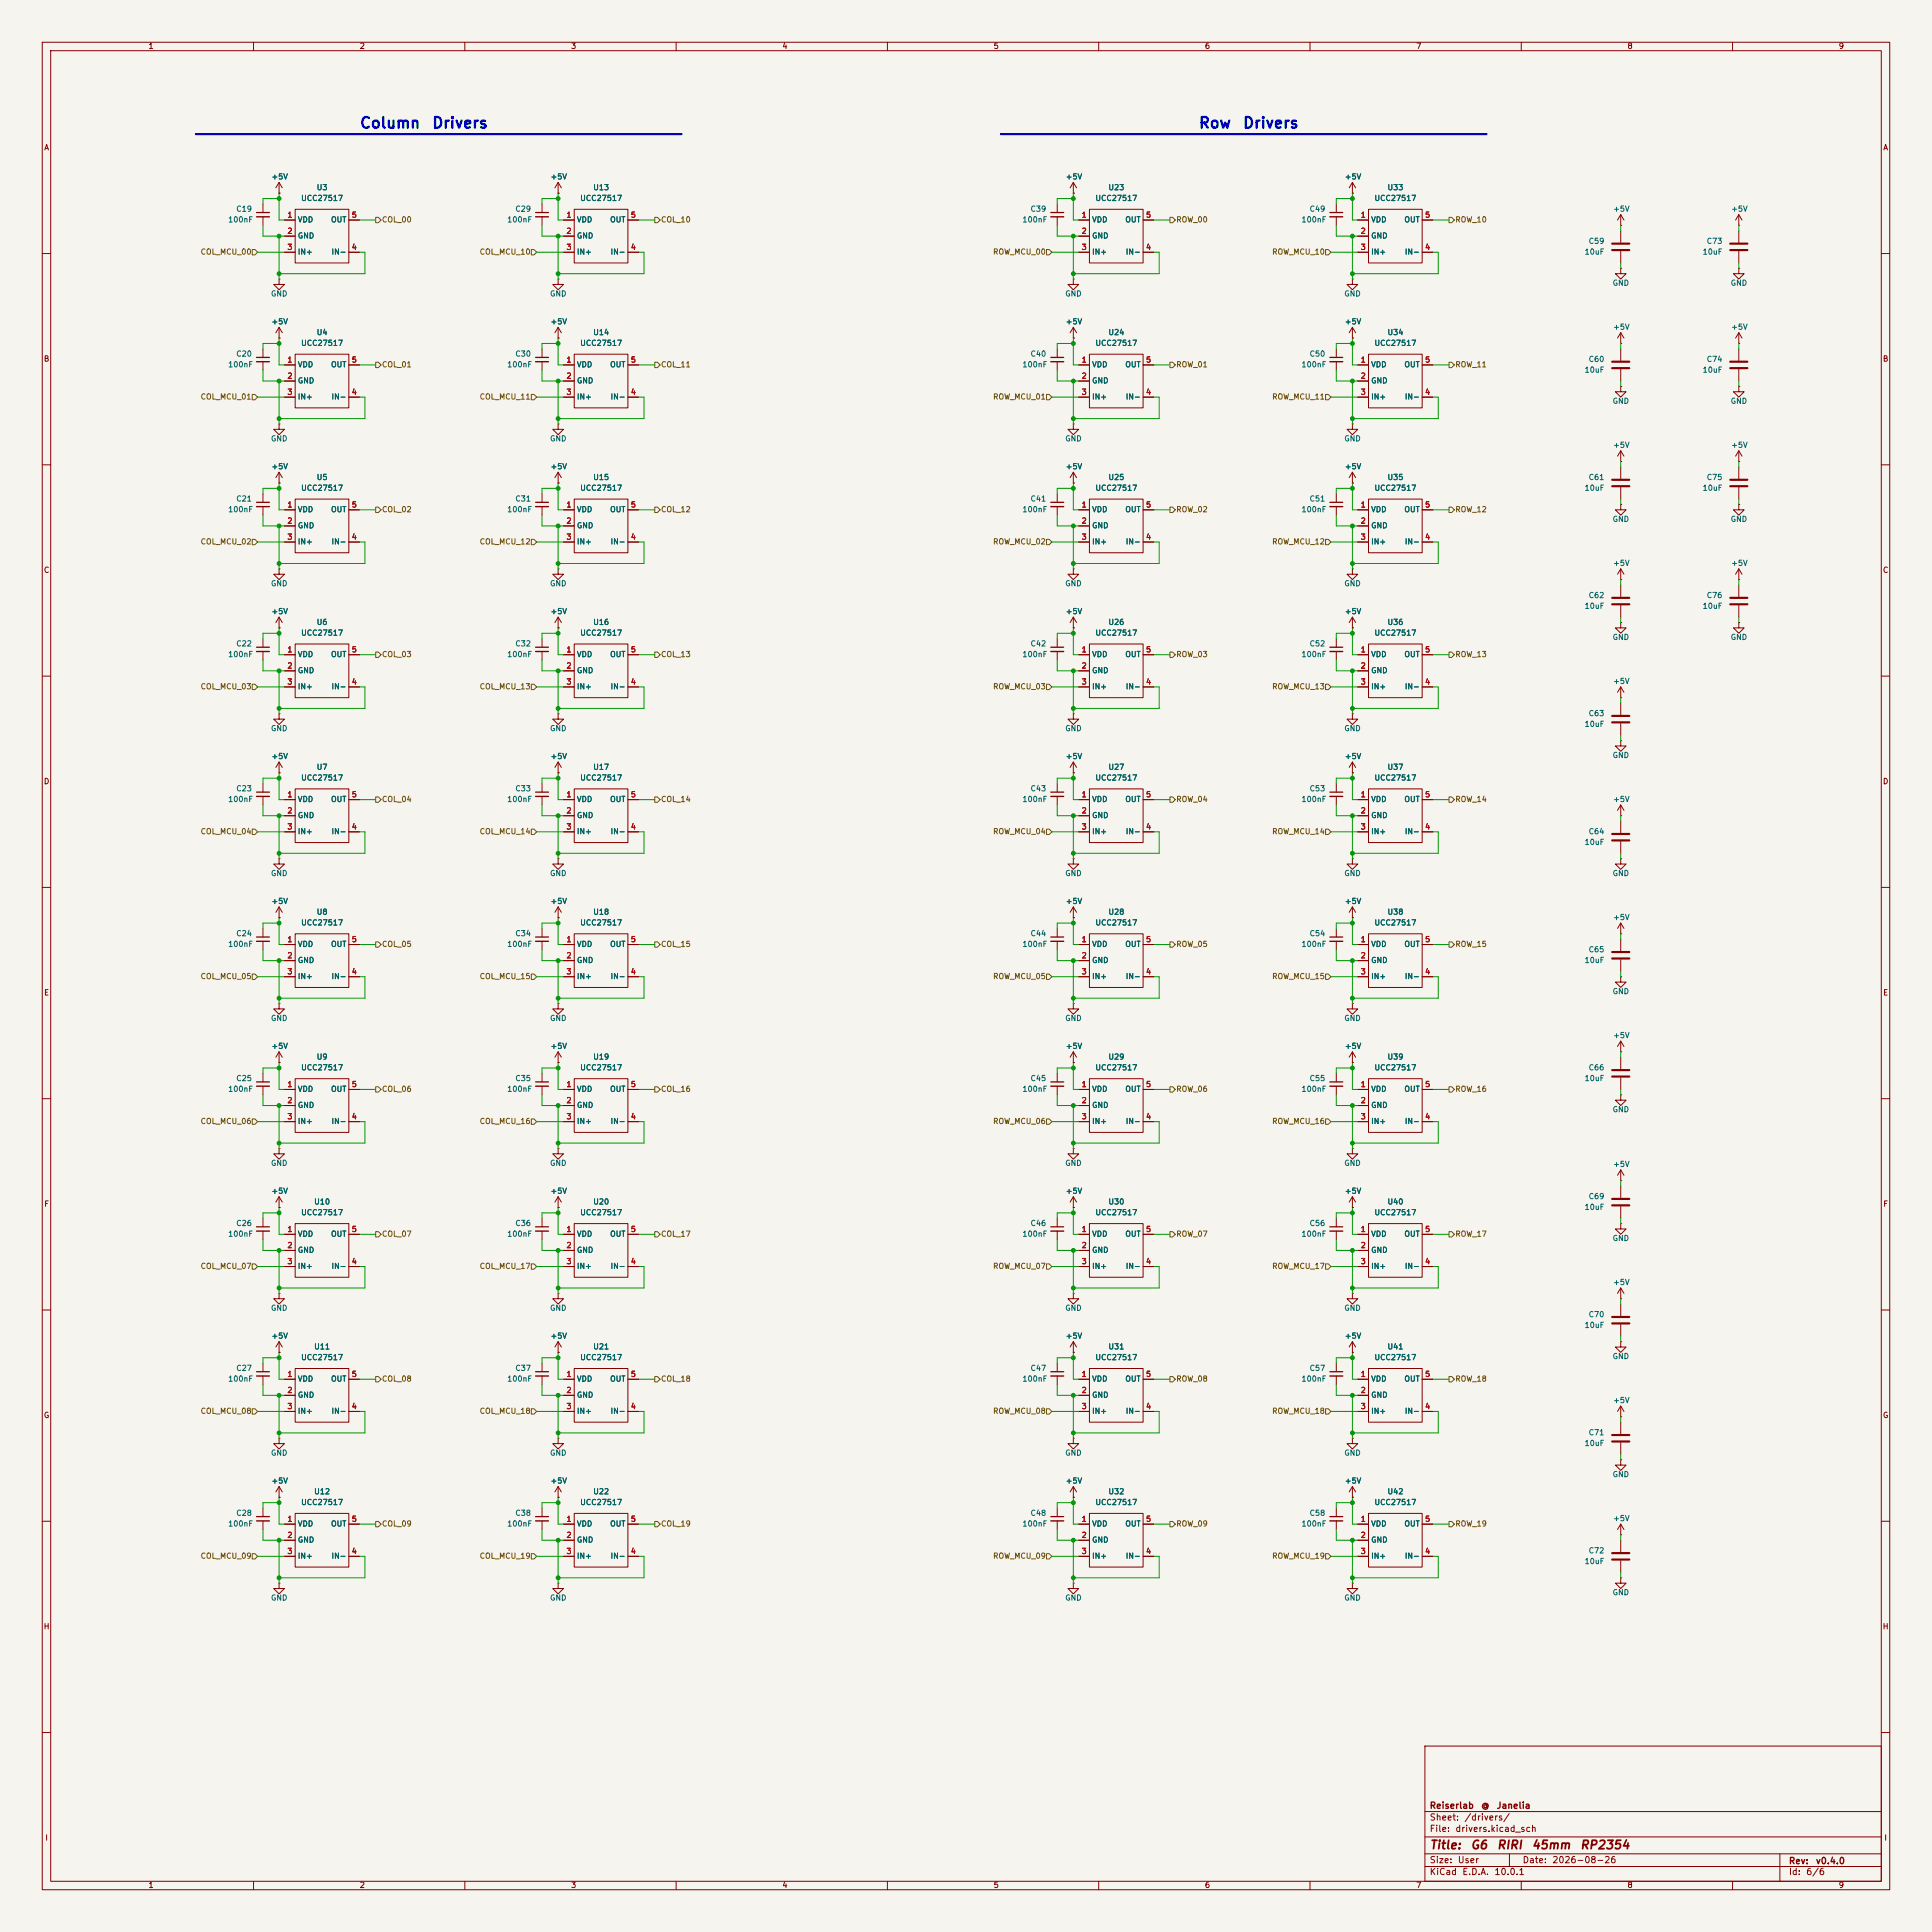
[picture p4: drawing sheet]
<svg xmlns="http://www.w3.org/2000/svg" width="457mm" height="457mm" viewBox="0 0 457 457" stroke-linecap="round" stroke-linejoin="round" font-family="sans-serif">
<defs><g id="words">
<g font-size="2.5" fill="#0000c2">
<text x="85" y="31">Column</text>
<text x="102.1" y="31">Drivers</text>
<text x="283.5" y="31">Row</text>
<text x="294" y="31">Drivers</text>
</g>
<g font-size="2" fill="#840000">
<text x="338.2" y="438.1">Title:</text>
<text x="347.9" y="438.1">G6</text>
<text x="354.1" y="438.1">RIRI</text>
<text x="362.3" y="438.1">45mm</text>
<text x="373.8" y="438.1">RP2354</text>
</g>
<g font-size="1.5" fill="#840000">
<text x="338.2" y="431.2">Sheet:</text>
<text x="338.2" y="428.4">Reiserlab</text>
<text x="346.4" y="431.2">/drivers/</text>
<text x="350.4" y="428.4">@</text>
<text x="354" y="428.4">Janelia</text>
<text x="338.2" y="433.9">File:</text>
<text x="344.3" y="433.9">drivers.kicad_sch</text>
<text x="338.2" y="441.3">Size:</text>
<text x="344.9" y="441.3">User</text>
<text x="360.2" y="441.3">Date:</text>
<text x="367.2" y="441.3">2026-08-26</text>
<text x="423.2" y="441.5">Rev:</text>
<text x="429.6" y="441.5">v0.4.0</text>
<text x="338.2" y="444.1">KiCad</text>
<text x="345.9" y="444.1">E.D.A.</text>
<text x="353.5" y="444.1">10.0.1</text>
<text x="423.2" y="444.1">Id:</text>
<text x="427.3" y="444.1">6/6</text>
</g>
<g font-size="1.3" fill="#840000">
<text x="35" y="11.9">1</text>
<text x="85" y="11.9">2</text>
<text x="135" y="11.9">3</text>
<text x="185" y="11.9">4</text>
<text x="235" y="11.9">5</text>
<text x="285" y="11.9">6</text>
<text x="335" y="11.9">7</text>
<text x="385" y="11.9">8</text>
<text x="435" y="11.9">9</text>
<text x="10.3" y="35.9">A</text>
<text x="445.5" y="35.9">A</text>
<text x="10.3" y="85.9">B</text>
<text x="445.5" y="85.9">B</text>
<text x="10.3" y="135.9">C</text>
<text x="445.5" y="135.9">C</text>
<text x="10.3" y="185.9">D</text>
<text x="445.5" y="185.9">D</text>
<text x="10.3" y="235.9">E</text>
<text x="445.5" y="235.9">E</text>
<text x="10.3" y="285.9">F</text>
<text x="445.5" y="285.9">F</text>
<text x="10.3" y="335.9">G</text>
<text x="445.5" y="335.9">G</text>
<text x="10.2" y="385.9">H</text>
<text x="445.4" y="385.9">H</text>
<text x="10.6" y="435.9">I</text>
<text x="445.8" y="435.9">I</text>
<text x="35" y="447.1">1</text>
<text x="85" y="447.1">2</text>
<text x="135" y="447.1">3</text>
<text x="185" y="447.1">4</text>
<text x="235" y="447.1">5</text>
<text x="285" y="447.1">6</text>
<text x="335" y="447.1">7</text>
<text x="385" y="447.1">8</text>
<text x="435" y="447.1">9</text>
</g>
<g font-size="1.3" fill="#006464">
<text x="64.1" y="42.8">+5V</text>
<text x="71.1" y="47.9">UCC27517</text>
<text x="74.8" y="45.3">U3</text>
<text x="130.2" y="42.8">+5V</text>
<text x="137.2" y="47.9">UCC27517</text>
<text x="140.3" y="45.3">U13</text>
<text x="252.1" y="42.8">+5V</text>
<text x="259.1" y="47.9">UCC27517</text>
<text x="262.2" y="45.3">U23</text>
<text x="318.1" y="42.8">+5V</text>
<text x="325.1" y="47.9">UCC27517</text>
<text x="328.2" y="45.3">U33</text>
<text x="53.9" y="52.9">100nF</text>
<text x="55.8" y="50.4">C19</text>
<text x="70.4" y="52.9">VDD</text>
<text x="78.2" y="52.9">OUT</text>
<text x="119.9" y="52.9">100nF</text>
<text x="121.8" y="50.4">C29</text>
<text x="136.4" y="52.9">VDD</text>
<text x="144.3" y="52.9">OUT</text>
<text x="241.8" y="52.9">100nF</text>
<text x="243.7" y="50.4">C39</text>
<text x="258.3" y="52.9">VDD</text>
<text x="266.2" y="52.9">OUT</text>
<text x="307.9" y="52.9">100nF</text>
<text x="309.8" y="50.4">C49</text>
<text x="324.4" y="52.9">VDD</text>
<text x="332.2" y="52.9">OUT</text>
<text x="381.6" y="50.4">+5V</text>
<text x="409.6" y="50.4">+5V</text>
<text x="70.4" y="56.7">GND</text>
<text x="136.4" y="56.7">GND</text>
<text x="258.3" y="56.7">GND</text>
<text x="324.4" y="56.7">GND</text>
<text x="375.8" y="58">C59</text>
<text x="403.8" y="58">C73</text>
<text x="70.4" y="60.6">IN+</text>
<text x="78.3" y="60.6">IN-</text>
<text x="136.4" y="60.6">IN+</text>
<text x="144.4" y="60.6">IN-</text>
<text x="258.3" y="60.6">IN+</text>
<text x="266.3" y="60.6">IN-</text>
<text x="324.4" y="60.6">IN+</text>
<text x="332.3" y="60.6">IN-</text>
<text x="374.9" y="60.6">10uF</text>
<text x="402.8" y="60.6">10uF</text>
<text x="64" y="70.5">GND</text>
<text x="130" y="70.5">GND</text>
<text x="252" y="70.5">GND</text>
<text x="318" y="70.5">GND</text>
<text x="381.5" y="67.9">GND</text>
<text x="409.4" y="67.9">GND</text>
<text x="64.1" y="77.1">+5V</text>
<text x="130.2" y="77.1">+5V</text>
<text x="252.1" y="77.1">+5V</text>
<text x="318.1" y="77.1">+5V</text>
<text x="71.1" y="82.1">UCC27517</text>
<text x="74.8" y="79.6">U4</text>
<text x="137.2" y="82.1">UCC27517</text>
<text x="140.3" y="79.6">U14</text>
<text x="259.1" y="82.1">UCC27517</text>
<text x="262.2" y="79.6">U24</text>
<text x="325.1" y="82.1">UCC27517</text>
<text x="328.2" y="79.6">U34</text>
<text x="381.6" y="78.3">+5V</text>
<text x="409.6" y="78.3">+5V</text>
<text x="53.9" y="87.2">100nF</text>
<text x="55.8" y="84.7">C20</text>
<text x="70.4" y="87.2">VDD</text>
<text x="78.2" y="87.2">OUT</text>
<text x="119.9" y="87.2">100nF</text>
<text x="121.8" y="84.7">C30</text>
<text x="136.4" y="87.2">VDD</text>
<text x="144.3" y="87.2">OUT</text>
<text x="241.8" y="87.2">100nF</text>
<text x="243.7" y="84.7">C40</text>
<text x="258.3" y="87.2">VDD</text>
<text x="266.2" y="87.2">OUT</text>
<text x="307.9" y="87.2">100nF</text>
<text x="309.8" y="84.7">C50</text>
<text x="324.4" y="87.2">VDD</text>
<text x="332.2" y="87.2">OUT</text>
<text x="374.9" y="88.5">10uF</text>
<text x="375.8" y="86">C60</text>
<text x="402.8" y="88.5">10uF</text>
<text x="403.8" y="86">C74</text>
<text x="70.4" y="91">GND</text>
<text x="70.4" y="94.8">IN+</text>
<text x="78.3" y="94.8">IN-</text>
<text x="136.4" y="91">GND</text>
<text x="136.4" y="94.8">IN+</text>
<text x="144.4" y="94.8">IN-</text>
<text x="258.3" y="91">GND</text>
<text x="258.3" y="94.8">IN+</text>
<text x="266.3" y="94.8">IN-</text>
<text x="324.4" y="91">GND</text>
<text x="324.4" y="94.8">IN+</text>
<text x="332.3" y="94.8">IN-</text>
<text x="381.5" y="95.9">GND</text>
<text x="409.4" y="95.9">GND</text>
<text x="64" y="104.7">GND</text>
<text x="130" y="104.7">GND</text>
<text x="252" y="104.7">GND</text>
<text x="318" y="104.7">GND</text>
<text x="381.6" y="106.3">+5V</text>
<text x="409.6" y="106.3">+5V</text>
<text x="64.1" y="111.4">+5V</text>
<text x="74.8" y="113.9">U5</text>
<text x="130.2" y="111.4">+5V</text>
<text x="140.3" y="113.9">U15</text>
<text x="252.1" y="111.4">+5V</text>
<text x="262.2" y="113.9">U25</text>
<text x="318.1" y="111.4">+5V</text>
<text x="328.2" y="113.9">U35</text>
<text x="375.8" y="113.9">C61</text>
<text x="403.8" y="113.9">C75</text>
<text x="55.8" y="119">C21</text>
<text x="71.1" y="116.4">UCC27517</text>
<text x="121.8" y="119">C31</text>
<text x="137.2" y="116.4">UCC27517</text>
<text x="243.7" y="119">C41</text>
<text x="259.1" y="116.4">UCC27517</text>
<text x="309.8" y="119">C51</text>
<text x="325.1" y="116.4">UCC27517</text>
<text x="374.9" y="116.4">10uF</text>
<text x="402.8" y="116.4">10uF</text>
<text x="53.9" y="121.5">100nF</text>
<text x="70.4" y="121.5">VDD</text>
<text x="70.4" y="125.3">GND</text>
<text x="78.2" y="121.5">OUT</text>
<text x="119.9" y="121.5">100nF</text>
<text x="136.4" y="121.5">VDD</text>
<text x="136.4" y="125.3">GND</text>
<text x="144.3" y="121.5">OUT</text>
<text x="241.8" y="121.5">100nF</text>
<text x="258.3" y="121.5">VDD</text>
<text x="258.3" y="125.3">GND</text>
<text x="266.2" y="121.5">OUT</text>
<text x="307.9" y="121.5">100nF</text>
<text x="324.4" y="121.5">VDD</text>
<text x="324.4" y="125.3">GND</text>
<text x="332.2" y="121.5">OUT</text>
<text x="381.5" y="123.8">GND</text>
<text x="409.4" y="123.8">GND</text>
<text x="70.4" y="129.1">IN+</text>
<text x="78.3" y="129.1">IN-</text>
<text x="136.4" y="129.1">IN+</text>
<text x="144.4" y="129.1">IN-</text>
<text x="258.3" y="129.1">IN+</text>
<text x="266.3" y="129.1">IN-</text>
<text x="324.4" y="129.1">IN+</text>
<text x="332.3" y="129.1">IN-</text>
<text x="381.6" y="134.2">+5V</text>
<text x="409.6" y="134.2">+5V</text>
<text x="64" y="139">GND</text>
<text x="130" y="139">GND</text>
<text x="252" y="139">GND</text>
<text x="318" y="139">GND</text>
<text x="375.8" y="141.8">C62</text>
<text x="403.8" y="141.8">C76</text>
<text x="64.1" y="145.6">+5V</text>
<text x="74.8" y="148.2">U6</text>
<text x="130.2" y="145.6">+5V</text>
<text x="140.3" y="148.2">U16</text>
<text x="252.1" y="145.6">+5V</text>
<text x="262.2" y="148.2">U26</text>
<text x="318.1" y="145.6">+5V</text>
<text x="328.2" y="148.2">U36</text>
<text x="374.9" y="144.4">10uF</text>
<text x="402.8" y="144.4">10uF</text>
<text x="53.9" y="155.8">100nF</text>
<text x="55.8" y="153.3">C22</text>
<text x="70.4" y="155.8">VDD</text>
<text x="71.1" y="150.7">UCC27517</text>
<text x="78.2" y="155.8">OUT</text>
<text x="119.9" y="155.8">100nF</text>
<text x="121.8" y="153.3">C32</text>
<text x="136.4" y="155.8">VDD</text>
<text x="137.2" y="150.7">UCC27517</text>
<text x="144.3" y="155.8">OUT</text>
<text x="241.8" y="155.8">100nF</text>
<text x="243.7" y="153.3">C42</text>
<text x="258.3" y="155.8">VDD</text>
<text x="259.1" y="150.7">UCC27517</text>
<text x="266.2" y="155.8">OUT</text>
<text x="307.9" y="155.8">100nF</text>
<text x="309.8" y="153.3">C52</text>
<text x="324.4" y="155.8">VDD</text>
<text x="325.1" y="150.7">UCC27517</text>
<text x="332.2" y="155.8">OUT</text>
<text x="381.5" y="151.7">GND</text>
<text x="409.4" y="151.7">GND</text>
<text x="70.4" y="159.6">GND</text>
<text x="136.4" y="159.6">GND</text>
<text x="258.3" y="159.6">GND</text>
<text x="324.4" y="159.6">GND</text>
<text x="70.4" y="163.4">IN+</text>
<text x="78.3" y="163.4">IN-</text>
<text x="136.4" y="163.4">IN+</text>
<text x="144.4" y="163.4">IN-</text>
<text x="258.3" y="163.4">IN+</text>
<text x="266.3" y="163.4">IN-</text>
<text x="324.4" y="163.4">IN+</text>
<text x="332.3" y="163.4">IN-</text>
<text x="381.6" y="162.2">+5V</text>
<text x="64" y="173.3">GND</text>
<text x="130" y="173.3">GND</text>
<text x="252" y="173.3">GND</text>
<text x="318" y="173.3">GND</text>
<text x="374.9" y="172.3">10uF</text>
<text x="375.8" y="169.8">C63</text>
<text x="64.1" y="179.9">+5V</text>
<text x="130.2" y="179.9">+5V</text>
<text x="252.1" y="179.9">+5V</text>
<text x="318.1" y="179.9">+5V</text>
<text x="381.5" y="179.7">GND</text>
<text x="71.1" y="185">UCC27517</text>
<text x="74.8" y="182.5">U7</text>
<text x="137.2" y="185">UCC27517</text>
<text x="140.3" y="182.5">U17</text>
<text x="259.1" y="185">UCC27517</text>
<text x="262.2" y="182.5">U27</text>
<text x="325.1" y="185">UCC27517</text>
<text x="328.2" y="182.5">U37</text>
<text x="53.9" y="190.1">100nF</text>
<text x="55.8" y="187.6">C23</text>
<text x="70.4" y="190.1">VDD</text>
<text x="78.2" y="190.1">OUT</text>
<text x="119.9" y="190.1">100nF</text>
<text x="121.8" y="187.6">C33</text>
<text x="136.4" y="190.1">VDD</text>
<text x="144.3" y="190.1">OUT</text>
<text x="241.8" y="190.1">100nF</text>
<text x="243.7" y="187.6">C43</text>
<text x="258.3" y="190.1">VDD</text>
<text x="266.2" y="190.1">OUT</text>
<text x="307.9" y="190.1">100nF</text>
<text x="309.8" y="187.6">C53</text>
<text x="324.4" y="190.1">VDD</text>
<text x="332.2" y="190.1">OUT</text>
<text x="381.6" y="190.1">+5V</text>
<text x="70.4" y="193.9">GND</text>
<text x="70.4" y="197.7">IN+</text>
<text x="78.3" y="197.7">IN-</text>
<text x="136.4" y="193.9">GND</text>
<text x="136.4" y="197.7">IN+</text>
<text x="144.4" y="197.7">IN-</text>
<text x="258.3" y="193.9">GND</text>
<text x="258.3" y="197.7">IN+</text>
<text x="266.3" y="197.7">IN-</text>
<text x="324.4" y="193.9">GND</text>
<text x="324.4" y="197.7">IN+</text>
<text x="332.3" y="197.7">IN-</text>
<text x="375.8" y="197.7">C64</text>
<text x="374.9" y="200.3">10uF</text>
<text x="64" y="207.6">GND</text>
<text x="130" y="207.6">GND</text>
<text x="252" y="207.6">GND</text>
<text x="318" y="207.6">GND</text>
<text x="381.5" y="207.6">GND</text>
<text x="64.1" y="214.2">+5V</text>
<text x="130.2" y="214.2">+5V</text>
<text x="252.1" y="214.2">+5V</text>
<text x="318.1" y="214.2">+5V</text>
<text x="55.8" y="221.8">C24</text>
<text x="71.1" y="219.3">UCC27517</text>
<text x="74.8" y="216.8">U8</text>
<text x="121.8" y="221.8">C34</text>
<text x="137.2" y="219.3">UCC27517</text>
<text x="140.3" y="216.8">U18</text>
<text x="243.7" y="221.8">C44</text>
<text x="259.1" y="219.3">UCC27517</text>
<text x="262.2" y="216.8">U28</text>
<text x="309.8" y="221.8">C54</text>
<text x="325.1" y="219.3">UCC27517</text>
<text x="328.2" y="216.8">U38</text>
<text x="381.6" y="218">+5V</text>
<text x="53.9" y="224.4">100nF</text>
<text x="70.4" y="224.4">VDD</text>
<text x="78.2" y="224.4">OUT</text>
<text x="119.9" y="224.4">100nF</text>
<text x="136.4" y="224.4">VDD</text>
<text x="144.3" y="224.4">OUT</text>
<text x="241.8" y="224.4">100nF</text>
<text x="258.3" y="224.4">VDD</text>
<text x="266.2" y="224.4">OUT</text>
<text x="307.9" y="224.4">100nF</text>
<text x="324.4" y="224.4">VDD</text>
<text x="332.2" y="224.4">OUT</text>
<text x="375.8" y="225.7">C65</text>
<text x="70.4" y="228.2">GND</text>
<text x="70.4" y="232">IN+</text>
<text x="78.3" y="232">IN-</text>
<text x="136.4" y="228.2">GND</text>
<text x="136.4" y="232">IN+</text>
<text x="144.4" y="232">IN-</text>
<text x="258.3" y="228.2">GND</text>
<text x="258.3" y="232">IN+</text>
<text x="266.3" y="232">IN-</text>
<text x="324.4" y="228.2">GND</text>
<text x="324.4" y="232">IN+</text>
<text x="332.3" y="232">IN-</text>
<text x="374.9" y="228.2">10uF</text>
<text x="381.5" y="235.6">GND</text>
<text x="64" y="241.9">GND</text>
<text x="130" y="241.9">GND</text>
<text x="252" y="241.9">GND</text>
<text x="318" y="241.9">GND</text>
<text x="381.6" y="246">+5V</text>
<text x="64.1" y="248.5">+5V</text>
<text x="74.8" y="251.1">U9</text>
<text x="130.2" y="248.5">+5V</text>
<text x="140.3" y="251.1">U19</text>
<text x="252.1" y="248.5">+5V</text>
<text x="262.2" y="251.1">U29</text>
<text x="318.1" y="248.5">+5V</text>
<text x="328.2" y="251.1">U39</text>
<text x="55.8" y="256.1">C25</text>
<text x="71.1" y="253.6">UCC27517</text>
<text x="121.8" y="256.1">C35</text>
<text x="137.2" y="253.6">UCC27517</text>
<text x="243.7" y="256.1">C45</text>
<text x="259.1" y="253.6">UCC27517</text>
<text x="309.8" y="256.1">C55</text>
<text x="325.1" y="253.6">UCC27517</text>
<text x="374.9" y="256.1">10uF</text>
<text x="375.8" y="253.6">C66</text>
<text x="53.9" y="258.7">100nF</text>
<text x="70.4" y="258.7">VDD</text>
<text x="70.4" y="262.5">GND</text>
<text x="78.2" y="258.7">OUT</text>
<text x="119.9" y="258.7">100nF</text>
<text x="136.4" y="258.7">VDD</text>
<text x="136.4" y="262.5">GND</text>
<text x="144.3" y="258.7">OUT</text>
<text x="241.8" y="258.7">100nF</text>
<text x="258.3" y="258.7">VDD</text>
<text x="258.3" y="262.5">GND</text>
<text x="266.2" y="258.7">OUT</text>
<text x="307.9" y="258.7">100nF</text>
<text x="324.4" y="258.7">VDD</text>
<text x="324.4" y="262.5">GND</text>
<text x="332.2" y="258.7">OUT</text>
<text x="381.5" y="263.5">GND</text>
<text x="70.4" y="266.3">IN+</text>
<text x="78.3" y="266.3">IN-</text>
<text x="136.4" y="266.3">IN+</text>
<text x="144.4" y="266.3">IN-</text>
<text x="258.3" y="266.3">IN+</text>
<text x="266.3" y="266.3">IN-</text>
<text x="324.4" y="266.3">IN+</text>
<text x="332.3" y="266.3">IN-</text>
<text x="64" y="276.2">GND</text>
<text x="130" y="276.2">GND</text>
<text x="252" y="276.2">GND</text>
<text x="318" y="276.2">GND</text>
<text x="381.6" y="276.5">+5V</text>
<text x="64.1" y="282.8">+5V</text>
<text x="71.1" y="287.9">UCC27517</text>
<text x="74.2" y="285.3">U10</text>
<text x="130.2" y="282.8">+5V</text>
<text x="137.2" y="287.9">UCC27517</text>
<text x="140.3" y="285.3">U20</text>
<text x="252.1" y="282.8">+5V</text>
<text x="259.1" y="287.9">UCC27517</text>
<text x="262.2" y="285.3">U30</text>
<text x="318.1" y="282.8">+5V</text>
<text x="325.1" y="287.9">UCC27517</text>
<text x="328.2" y="285.3">U40</text>
<text x="374.9" y="286.6">10uF</text>
<text x="375.8" y="284.1">C69</text>
<text x="53.9" y="293">100nF</text>
<text x="55.8" y="290.4">C26</text>
<text x="70.4" y="293">VDD</text>
<text x="78.2" y="293">OUT</text>
<text x="119.9" y="293">100nF</text>
<text x="121.8" y="290.4">C36</text>
<text x="136.4" y="293">VDD</text>
<text x="144.3" y="293">OUT</text>
<text x="241.8" y="293">100nF</text>
<text x="243.7" y="290.4">C46</text>
<text x="258.3" y="293">VDD</text>
<text x="266.2" y="293">OUT</text>
<text x="307.9" y="293">100nF</text>
<text x="309.8" y="290.4">C56</text>
<text x="324.4" y="293">VDD</text>
<text x="332.2" y="293">OUT</text>
<text x="381.5" y="294">GND</text>
<text x="70.4" y="296.8">GND</text>
<text x="136.4" y="296.8">GND</text>
<text x="258.3" y="296.8">GND</text>
<text x="324.4" y="296.8">GND</text>
<text x="70.4" y="300.6">IN+</text>
<text x="78.3" y="300.6">IN-</text>
<text x="136.4" y="300.6">IN+</text>
<text x="144.4" y="300.6">IN-</text>
<text x="258.3" y="300.6">IN+</text>
<text x="266.3" y="300.6">IN-</text>
<text x="324.4" y="300.6">IN+</text>
<text x="332.3" y="300.6">IN-</text>
<text x="381.6" y="304.4">+5V</text>
<text x="64" y="310.5">GND</text>
<text x="130" y="310.5">GND</text>
<text x="252" y="310.5">GND</text>
<text x="318" y="310.5">GND</text>
<text x="64.1" y="317.1">+5V</text>
<text x="130.2" y="317.1">+5V</text>
<text x="252.1" y="317.1">+5V</text>
<text x="318.1" y="317.1">+5V</text>
<text x="374.9" y="314.6">10uF</text>
<text x="375.8" y="312">C70</text>
<text x="71.1" y="322.2">UCC27517</text>
<text x="74.2" y="319.6">U11</text>
<text x="137.2" y="322.2">UCC27517</text>
<text x="140.3" y="319.6">U21</text>
<text x="259.1" y="322.2">UCC27517</text>
<text x="262.2" y="319.6">U31</text>
<text x="325.1" y="322.2">UCC27517</text>
<text x="328.2" y="319.6">U41</text>
<text x="381.5" y="321.9">GND</text>
<text x="53.9" y="327.3">100nF</text>
<text x="55.8" y="324.7">C27</text>
<text x="70.4" y="327.3">VDD</text>
<text x="78.2" y="327.3">OUT</text>
<text x="119.9" y="327.3">100nF</text>
<text x="121.8" y="324.7">C37</text>
<text x="136.4" y="327.3">VDD</text>
<text x="144.3" y="327.3">OUT</text>
<text x="241.8" y="327.3">100nF</text>
<text x="243.7" y="324.7">C47</text>
<text x="258.3" y="327.3">VDD</text>
<text x="266.2" y="327.3">OUT</text>
<text x="307.9" y="327.3">100nF</text>
<text x="309.8" y="324.7">C57</text>
<text x="324.4" y="327.3">VDD</text>
<text x="332.2" y="327.3">OUT</text>
<text x="70.4" y="331.1">GND</text>
<text x="70.4" y="334.9">IN+</text>
<text x="78.3" y="334.9">IN-</text>
<text x="136.4" y="331.1">GND</text>
<text x="136.4" y="334.9">IN+</text>
<text x="144.4" y="334.9">IN-</text>
<text x="258.3" y="331.1">GND</text>
<text x="258.3" y="334.9">IN+</text>
<text x="266.3" y="334.9">IN-</text>
<text x="324.4" y="331.1">GND</text>
<text x="324.4" y="334.9">IN+</text>
<text x="332.3" y="334.9">IN-</text>
<text x="381.6" y="332.3">+5V</text>
<text x="375.8" y="340">C71</text>
<text x="64" y="344.8">GND</text>
<text x="130" y="344.8">GND</text>
<text x="252" y="344.8">GND</text>
<text x="318" y="344.8">GND</text>
<text x="374.9" y="342.5">10uF</text>
<text x="64.1" y="351.4">+5V</text>
<text x="74.2" y="353.9">U12</text>
<text x="130.2" y="351.4">+5V</text>
<text x="140.3" y="353.9">U22</text>
<text x="252.1" y="351.4">+5V</text>
<text x="262.2" y="353.9">U32</text>
<text x="318.1" y="351.4">+5V</text>
<text x="328.2" y="353.9">U42</text>
<text x="381.5" y="349.9">GND</text>
<text x="55.8" y="359">C28</text>
<text x="71.1" y="356.5">UCC27517</text>
<text x="121.8" y="359">C38</text>
<text x="137.2" y="356.5">UCC27517</text>
<text x="243.7" y="359">C48</text>
<text x="259.1" y="356.5">UCC27517</text>
<text x="309.8" y="359">C58</text>
<text x="325.1" y="356.5">UCC27517</text>
<text x="53.9" y="361.5">100nF</text>
<text x="70.4" y="361.5">VDD</text>
<text x="70.4" y="365.4">GND</text>
<text x="78.2" y="361.5">OUT</text>
<text x="119.9" y="361.5">100nF</text>
<text x="136.4" y="361.5">VDD</text>
<text x="136.4" y="365.4">GND</text>
<text x="144.3" y="361.5">OUT</text>
<text x="241.8" y="361.5">100nF</text>
<text x="258.3" y="361.5">VDD</text>
<text x="258.3" y="365.4">GND</text>
<text x="266.2" y="361.5">OUT</text>
<text x="307.9" y="361.5">100nF</text>
<text x="324.4" y="361.5">VDD</text>
<text x="324.4" y="365.4">GND</text>
<text x="332.2" y="361.5">OUT</text>
<text x="381.6" y="360.3">+5V</text>
<text x="70.4" y="369.2">IN+</text>
<text x="78.3" y="369.2">IN-</text>
<text x="136.4" y="369.2">IN+</text>
<text x="144.4" y="369.2">IN-</text>
<text x="258.3" y="369.2">IN+</text>
<text x="266.3" y="369.2">IN-</text>
<text x="324.4" y="369.2">IN+</text>
<text x="332.3" y="369.2">IN-</text>
<text x="374.9" y="370.4">10uF</text>
<text x="375.8" y="367.9">C72</text>
<text x="381.5" y="377.8">GND</text>
<text x="64" y="379.1">GND</text>
<text x="130" y="379.1">GND</text>
<text x="252" y="379.1">GND</text>
<text x="318" y="379.1">GND</text>
</g>
<g font-size="1.3" fill="#a90000">
<text x="67.9" y="51.8">1</text>
<text x="83.1" y="51.8">5</text>
<text x="133.9" y="51.8">1</text>
<text x="149.2" y="51.8">5</text>
<text x="255.8" y="51.8">1</text>
<text x="271.1" y="51.8">5</text>
<text x="321.9" y="51.8">1</text>
<text x="337.1" y="51.8">5</text>
<text x="67.9" y="55.6">2</text>
<text x="67.9" y="59.4">3</text>
<text x="83.1" y="59.4">4</text>
<text x="133.9" y="55.6">2</text>
<text x="133.9" y="59.4">3</text>
<text x="149.2" y="59.4">4</text>
<text x="255.8" y="55.6">2</text>
<text x="255.8" y="59.4">3</text>
<text x="271.1" y="59.4">4</text>
<text x="321.9" y="55.6">2</text>
<text x="321.9" y="59.4">3</text>
<text x="337.1" y="59.4">4</text>
<text x="67.9" y="86.1">1</text>
<text x="67.9" y="89.9">2</text>
<text x="83.1" y="86.1">5</text>
<text x="133.9" y="86.1">1</text>
<text x="133.9" y="89.9">2</text>
<text x="149.2" y="86.1">5</text>
<text x="255.8" y="86.1">1</text>
<text x="255.8" y="89.9">2</text>
<text x="271.1" y="86.1">5</text>
<text x="321.9" y="86.1">1</text>
<text x="321.9" y="89.9">2</text>
<text x="337.1" y="86.1">5</text>
<text x="67.9" y="93.7">3</text>
<text x="83.1" y="93.7">4</text>
<text x="133.9" y="93.7">3</text>
<text x="149.2" y="93.7">4</text>
<text x="255.8" y="93.7">3</text>
<text x="271.1" y="93.7">4</text>
<text x="321.9" y="93.7">3</text>
<text x="337.1" y="93.7">4</text>
<text x="67.9" y="120.4">1</text>
<text x="67.9" y="124.2">2</text>
<text x="83.1" y="120.4">5</text>
<text x="133.9" y="120.4">1</text>
<text x="133.9" y="124.2">2</text>
<text x="149.2" y="120.4">5</text>
<text x="255.8" y="120.4">1</text>
<text x="255.8" y="124.2">2</text>
<text x="271.1" y="120.4">5</text>
<text x="321.9" y="120.4">1</text>
<text x="321.9" y="124.2">2</text>
<text x="337.1" y="120.4">5</text>
<text x="67.9" y="128">3</text>
<text x="83.1" y="128">4</text>
<text x="133.9" y="128">3</text>
<text x="149.2" y="128">4</text>
<text x="255.8" y="128">3</text>
<text x="271.1" y="128">4</text>
<text x="321.9" y="128">3</text>
<text x="337.1" y="128">4</text>
<text x="67.9" y="154.7">1</text>
<text x="83.1" y="154.7">5</text>
<text x="133.9" y="154.7">1</text>
<text x="149.2" y="154.7">5</text>
<text x="255.8" y="154.7">1</text>
<text x="271.1" y="154.7">5</text>
<text x="321.9" y="154.7">1</text>
<text x="337.1" y="154.7">5</text>
<text x="67.9" y="158.5">2</text>
<text x="133.9" y="158.5">2</text>
<text x="255.8" y="158.5">2</text>
<text x="321.9" y="158.5">2</text>
<text x="67.9" y="162.3">3</text>
<text x="83.1" y="162.3">4</text>
<text x="133.9" y="162.3">3</text>
<text x="149.2" y="162.3">4</text>
<text x="255.8" y="162.3">3</text>
<text x="271.1" y="162.3">4</text>
<text x="321.9" y="162.3">3</text>
<text x="337.1" y="162.3">4</text>
<text x="67.9" y="189">1</text>
<text x="83.1" y="189">5</text>
<text x="133.9" y="189">1</text>
<text x="149.2" y="189">5</text>
<text x="255.8" y="189">1</text>
<text x="271.1" y="189">5</text>
<text x="321.9" y="189">1</text>
<text x="337.1" y="189">5</text>
<text x="67.9" y="192.8">2</text>
<text x="67.9" y="196.6">3</text>
<text x="83.1" y="196.6">4</text>
<text x="133.9" y="192.8">2</text>
<text x="133.9" y="196.6">3</text>
<text x="149.2" y="196.6">4</text>
<text x="255.8" y="192.8">2</text>
<text x="255.8" y="196.6">3</text>
<text x="271.1" y="196.6">4</text>
<text x="321.9" y="192.8">2</text>
<text x="321.9" y="196.6">3</text>
<text x="337.1" y="196.6">4</text>
<text x="67.9" y="223.3">1</text>
<text x="67.9" y="227.1">2</text>
<text x="83.1" y="223.3">5</text>
<text x="133.9" y="223.3">1</text>
<text x="133.9" y="227.1">2</text>
<text x="149.2" y="223.3">5</text>
<text x="255.8" y="223.3">1</text>
<text x="255.8" y="227.1">2</text>
<text x="271.1" y="223.3">5</text>
<text x="321.9" y="223.3">1</text>
<text x="321.9" y="227.1">2</text>
<text x="337.1" y="223.3">5</text>
<text x="67.9" y="230.9">3</text>
<text x="83.1" y="230.9">4</text>
<text x="133.9" y="230.9">3</text>
<text x="149.2" y="230.9">4</text>
<text x="255.8" y="230.9">3</text>
<text x="271.1" y="230.9">4</text>
<text x="321.9" y="230.9">3</text>
<text x="337.1" y="230.9">4</text>
<text x="67.9" y="257.6">1</text>
<text x="83.1" y="257.6">5</text>
<text x="133.9" y="257.6">1</text>
<text x="149.2" y="257.6">5</text>
<text x="255.8" y="257.6">1</text>
<text x="271.1" y="257.6">5</text>
<text x="321.9" y="257.6">1</text>
<text x="337.1" y="257.6">5</text>
<text x="67.9" y="261.4">2</text>
<text x="133.9" y="261.4">2</text>
<text x="255.8" y="261.4">2</text>
<text x="321.9" y="261.4">2</text>
<text x="67.9" y="265.2">3</text>
<text x="83.1" y="265.2">4</text>
<text x="133.9" y="265.2">3</text>
<text x="149.2" y="265.2">4</text>
<text x="255.8" y="265.2">3</text>
<text x="271.1" y="265.2">4</text>
<text x="321.9" y="265.2">3</text>
<text x="337.1" y="265.2">4</text>
<text x="67.9" y="291.8">1</text>
<text x="83.1" y="291.8">5</text>
<text x="133.9" y="291.8">1</text>
<text x="149.2" y="291.8">5</text>
<text x="255.8" y="291.8">1</text>
<text x="271.1" y="291.8">5</text>
<text x="321.9" y="291.8">1</text>
<text x="337.1" y="291.8">5</text>
<text x="67.9" y="295.7">2</text>
<text x="67.9" y="299.5">3</text>
<text x="83.1" y="299.5">4</text>
<text x="133.9" y="295.7">2</text>
<text x="133.9" y="299.5">3</text>
<text x="149.2" y="299.5">4</text>
<text x="255.8" y="295.7">2</text>
<text x="255.8" y="299.5">3</text>
<text x="271.1" y="299.5">4</text>
<text x="321.9" y="295.7">2</text>
<text x="321.9" y="299.5">3</text>
<text x="337.1" y="299.5">4</text>
<text x="67.9" y="326.1">1</text>
<text x="67.9" y="329.9">2</text>
<text x="83.1" y="326.1">5</text>
<text x="133.9" y="326.1">1</text>
<text x="133.9" y="329.9">2</text>
<text x="149.2" y="326.1">5</text>
<text x="255.8" y="326.1">1</text>
<text x="255.8" y="329.9">2</text>
<text x="271.1" y="326.1">5</text>
<text x="321.9" y="326.1">1</text>
<text x="321.9" y="329.9">2</text>
<text x="337.1" y="326.1">5</text>
<text x="67.9" y="333.8">3</text>
<text x="83.1" y="333.8">4</text>
<text x="133.9" y="333.8">3</text>
<text x="149.2" y="333.8">4</text>
<text x="255.8" y="333.8">3</text>
<text x="271.1" y="333.8">4</text>
<text x="321.9" y="333.8">3</text>
<text x="337.1" y="333.8">4</text>
<text x="67.9" y="360.4">1</text>
<text x="67.9" y="364.2">2</text>
<text x="83.1" y="360.4">5</text>
<text x="133.9" y="360.4">1</text>
<text x="133.9" y="364.2">2</text>
<text x="149.2" y="360.4">5</text>
<text x="255.8" y="360.4">1</text>
<text x="255.8" y="364.2">2</text>
<text x="271.1" y="360.4">5</text>
<text x="321.9" y="360.4">1</text>
<text x="321.9" y="364.2">2</text>
<text x="337.1" y="360.4">5</text>
<text x="67.9" y="368">3</text>
<text x="83.1" y="368">4</text>
<text x="133.9" y="368">3</text>
<text x="149.2" y="368">4</text>
<text x="255.8" y="368">3</text>
<text x="271.1" y="368">4</text>
<text x="321.9" y="368">3</text>
<text x="337.1" y="368">4</text>
</g>
<g font-size="1.3" fill="#725600">
<text x="90.3" y="52.9">COL_00</text>
<text x="156.3" y="52.9">COL_10</text>
<text x="278.2" y="52.9">ROW_00</text>
<text x="344.3" y="52.9">ROW_10</text>
<text x="47.4" y="60.6">COL_MCU_00</text>
<text x="113.4" y="60.6">COL_MCU_10</text>
<text x="234.9" y="60.6">ROW_MCU_00</text>
<text x="300.9" y="60.6">ROW_MCU_10</text>
<text x="90.3" y="87.2">COL_01</text>
<text x="156.3" y="87.2">COL_11</text>
<text x="278.2" y="87.2">ROW_01</text>
<text x="344.3" y="87.2">ROW_11</text>
<text x="47.4" y="94.8">COL_MCU_01</text>
<text x="113.4" y="94.8">COL_MCU_11</text>
<text x="234.9" y="94.8">ROW_MCU_01</text>
<text x="300.9" y="94.8">ROW_MCU_11</text>
<text x="90.3" y="121.5">COL_02</text>
<text x="156.3" y="121.5">COL_12</text>
<text x="278.2" y="121.5">ROW_02</text>
<text x="344.3" y="121.5">ROW_12</text>
<text x="47.4" y="129.1">COL_MCU_02</text>
<text x="113.4" y="129.1">COL_MCU_12</text>
<text x="234.9" y="129.1">ROW_MCU_02</text>
<text x="300.9" y="129.1">ROW_MCU_12</text>
<text x="90.3" y="155.8">COL_03</text>
<text x="156.3" y="155.8">COL_13</text>
<text x="278.2" y="155.8">ROW_03</text>
<text x="344.3" y="155.8">ROW_13</text>
<text x="47.4" y="163.4">COL_MCU_03</text>
<text x="113.4" y="163.4">COL_MCU_13</text>
<text x="234.9" y="163.4">ROW_MCU_03</text>
<text x="300.9" y="163.4">ROW_MCU_13</text>
<text x="90.3" y="190.1">COL_04</text>
<text x="156.3" y="190.1">COL_14</text>
<text x="278.2" y="190.1">ROW_04</text>
<text x="344.3" y="190.1">ROW_14</text>
<text x="47.4" y="197.7">COL_MCU_04</text>
<text x="113.4" y="197.7">COL_MCU_14</text>
<text x="234.9" y="197.7">ROW_MCU_04</text>
<text x="300.9" y="197.7">ROW_MCU_14</text>
<text x="90.3" y="224.4">COL_05</text>
<text x="156.3" y="224.4">COL_15</text>
<text x="278.2" y="224.4">ROW_05</text>
<text x="344.3" y="224.4">ROW_15</text>
<text x="47.4" y="232">COL_MCU_05</text>
<text x="113.4" y="232">COL_MCU_15</text>
<text x="234.9" y="232">ROW_MCU_05</text>
<text x="300.9" y="232">ROW_MCU_15</text>
<text x="90.3" y="258.7">COL_06</text>
<text x="156.3" y="258.7">COL_16</text>
<text x="278.2" y="258.7">ROW_06</text>
<text x="344.3" y="258.7">ROW_16</text>
<text x="47.4" y="266.3">COL_MCU_06</text>
<text x="113.4" y="266.3">COL_MCU_16</text>
<text x="234.9" y="266.3">ROW_MCU_06</text>
<text x="300.9" y="266.3">ROW_MCU_16</text>
<text x="90.3" y="293">COL_07</text>
<text x="156.3" y="293">COL_17</text>
<text x="278.2" y="293">ROW_07</text>
<text x="344.3" y="293">ROW_17</text>
<text x="47.4" y="300.6">COL_MCU_07</text>
<text x="113.4" y="300.6">COL_MCU_17</text>
<text x="234.9" y="300.6">ROW_MCU_07</text>
<text x="300.9" y="300.6">ROW_MCU_17</text>
<text x="90.3" y="327.3">COL_08</text>
<text x="156.3" y="327.3">COL_18</text>
<text x="278.2" y="327.3">ROW_08</text>
<text x="344.3" y="327.3">ROW_18</text>
<text x="47.4" y="334.9">COL_MCU_08</text>
<text x="113.4" y="334.9">COL_MCU_18</text>
<text x="234.9" y="334.9">ROW_MCU_08</text>
<text x="300.9" y="334.9">ROW_MCU_18</text>
<text x="90.3" y="361.5">COL_09</text>
<text x="156.3" y="361.5">COL_19</text>
<text x="278.2" y="361.5">ROW_09</text>
<text x="344.3" y="361.5">ROW_19</text>
<text x="47.4" y="369.2">COL_MCU_09</text>
<text x="113.4" y="369.2">COL_MCU_19</text>
<text x="234.9" y="369.2">ROW_MCU_09</text>
<text x="300.9" y="369.2">ROW_MCU_19</text>
</g>
</g></defs>
<path d="M0 0h457.2v457.2h-457.2z" fill="#f5f4ef" stroke="#f5f4ef" stroke-width=".24"/>
<g fill="none" stroke="#840000" stroke-width=".24">
<path d="M10 10h437.2v437.2h-437.2zM12 12h433.2v433.2h-433.2zM60 10v2M110 10v2M160 10v2M210 10v2M260 10v2M310 10v2M360 10v2M410 10v2M62.2 48.3v2M62.2 51.3v2"/>
<path d="M66 45.7h.1M66 43.2v2.5M66 43.2l.8 1.3M66 43.2l-.7 1.3M67.3 52.1h2.5M67.3 55.9h2.5M67.3 59.7h2.5M69.8 49.5h12.7v12.7h-12.7zM82.5 52.1h2.6M82.5 59.7h2.6M128.3 48.3v2M128.3 51.3v2"/>
<path d="M132.1 45.7h.1M132.1 43.2v2.5M132.1 43.2l.7 1.3M132.1 43.2l-.8 1.3M133.3 52.1h2.6M133.3 55.9h2.6M133.3 59.7h2.6M135.9 49.5h12.7v12.7h-12.7zM148.6 52.1h2.5M148.6 59.7h2.5M250.2 48.3v2M250.2 51.3v2"/>
<path d="M254 45.7h.1M254 43.2v2.5M254 43.2l.8 1.3M254 43.2l-.8 1.3M255.3 52.1h2.5M255.3 55.9h2.5M255.3 59.7h2.5M257.8 49.5h12.7v12.7h-12.7zM270.5 52.1h2.5M270.5 59.7h2.5M316.2 48.3v2M316.2 51.3v2"/>
<path d="M320 45.7h.1M320 43.2v2.5M320 43.2l.8 1.3M320 43.2l-.7 1.3M321.3 52.1h2.5M321.3 55.9h2.5M321.3 59.7h2.5M323.8 49.5h12.7v12.7h-12.7zM336.5 52.1h2.6M336.5 59.7h2.6M383.5 53.3h.1M383.5 50.8v2.5"/>
<path d="M383.5 54.6v2.8M383.5 59.4v2.8M383.5 50.8l.8 1.3M383.5 50.8l-.7 1.3M411.5 53.3h.1M411.5 50.8v2.5M411.5 54.6v2.8M411.5 59.4v2.8M411.5 50.8l.7 1.3M411.5 50.8l-.8 1.3M10 60h2M66 66v1.3h1.3l-1.3 1.3-1.2-1.3h1.2"/>
<path d="M66 66h.1M66 77.5v2.5M66 77.5l.8 1.2M66 77.5l-.7 1.2M132.1 66v1.3h1.2l-1.2 1.3-1.3-1.3h1.3M132.1 66h.1M132.1 77.5v2.5M132.1 77.5l.7 1.2M132.1 77.5l-.8 1.2M254 66v1.3h1.3l-1.3 1.3-1.3-1.3h1.3M254 66h.1M254 77.5v2.5"/>
<path d="M254 77.5l.8 1.2M254 77.5l-.8 1.2M320 66v1.3h1.3l-1.3 1.3-1.2-1.3h1.2M320 66h.1M320 77.5v2.5M320 77.5l.8 1.2M320 77.5l-.7 1.2M383.5 63.5v1.3h1.3l-1.3 1.2-1.2-1.2h1.2M383.5 63.5h.1M383.5 78.7v2.6M383.5 78.7l.8 1.3M383.5 78.7l-.7 1.3"/>
<path d="M411.5 63.5v1.3h1.2l-1.2 1.2-1.3-1.2h1.3M411.5 63.5h.1M411.5 78.7v2.6M411.5 78.7l.7 1.3M411.5 78.7l-.8 1.3M445.2 60h2M62.2 82.6v2M62.2 85.6v2M66 80h.1M67.3 86.4h2.5M67.3 90.2h2.5M67.3 94h2.5"/>
<path d="M69.8 83.8h12.7v12.7h-12.7zM82.5 86.4h2.6M82.5 94h2.6M128.3 82.6v2M128.3 85.6v2M132.1 80h.1M133.3 86.4h2.6M133.3 90.2h2.6M133.3 94h2.6M135.9 83.8h12.7v12.7h-12.7zM148.6 86.4h2.5M148.6 94h2.5"/>
<path d="M250.2 82.6v2M250.2 85.6v2M254 80h.1M255.3 86.4h2.5M255.3 90.2h2.5M255.3 94h2.5M257.8 83.8h12.7v12.7h-12.7zM270.5 86.4h2.5M270.5 94h2.5M316.2 82.6v2M316.2 85.6v2M320 80h.1"/>
<path d="M321.3 86.4h2.5M321.3 90.2h2.5M321.3 94h2.5M323.8 83.8h12.7v12.7h-12.7zM336.5 86.4h2.6M336.5 94h2.6M383.5 81.3h.1M383.5 91.4v1.3h1.3l-1.3 1.3-1.2-1.3h1.2M383.5 91.4h.1M383.5 82.6v2.7M383.5 87.4v2.8M411.5 81.3h.1"/>
<path d="M411.5 91.4v1.3h1.2l-1.2 1.3-1.3-1.3h1.3M411.5 91.4h.1M411.5 82.6v2.7M411.5 87.4v2.8M10 110h2M62.2 116.8v2.1M62.2 119.9v2M66 114.3h.1M66 100.3v1.3h1.3l-1.3 1.3-1.2-1.3h1.2M66 100.3h.1M66 111.8v2.5M66 111.8l.8 1.2"/>
<path d="M66 111.8l-.7 1.2M69.8 118.1h12.7v12.7h-12.7zM128.3 116.8v2.1M128.3 119.9v2M132.1 114.3h.1M132.1 100.3v1.3h1.2l-1.2 1.3-1.3-1.3h1.3M132.1 100.3h.1M132.1 111.8v2.5M132.1 111.8l.7 1.2M132.1 111.8l-.8 1.2M135.9 118.1h12.7v12.7h-12.7zM250.2 116.8v2.1"/>
<path d="M250.2 119.9v2M254 114.3h.1M254 100.3v1.3h1.3l-1.3 1.3-1.3-1.3h1.3M254 100.3h.1M254 111.8v2.5M254 111.8l.8 1.2M254 111.8l-.8 1.2M257.8 118.1h12.7v12.7h-12.7zM316.2 116.8v2.1M316.2 119.9v2M320 100.3v1.3h1.3l-1.3 1.3-1.2-1.3h1.2M320 100.3h.1"/>
<path d="M320 114.3h.1M320 111.8v2.5M320 111.8l.8 1.2M320 111.8l-.7 1.2M323.8 118.1h12.7v12.7h-12.7zM383.5 119.4v1.3h1.3l-1.3 1.2-1.2-1.2h1.2M383.5 119.4h.1M383.5 109.2h.1M383.5 106.7v2.5M383.5 110.5v2.8M383.5 115.3v2.8M383.5 106.7l.8 1.3"/>
<path d="M383.5 106.7l-.7 1.3M411.5 119.4v1.3h1.2l-1.2 1.2-1.3-1.2h1.3M411.5 119.4h.1M411.5 109.2h.1M411.5 106.7v2.5M411.5 110.5v2.8M411.5 115.3v2.8M411.5 106.7l.7 1.3M411.5 106.7l-.8 1.3M445.2 110h2M66 134.6v1.3h1.3l-1.3 1.3-1.2-1.3h1.2M66 134.6h.1"/>
<path d="M67.3 120.7h2.5M67.3 124.5h2.5M67.3 128.3h2.5M82.5 120.7h2.6M82.5 128.3h2.6M132.1 134.6v1.3h1.2l-1.2 1.3-1.3-1.3h1.3M132.1 134.6h.1M133.3 120.7h2.6M133.3 124.5h2.6M133.3 128.3h2.6M148.6 120.7h2.5M148.6 128.3h2.5"/>
<path d="M254 134.6v1.3h1.3l-1.3 1.3-1.3-1.3h1.3M254 134.6h.1M255.3 120.7h2.5M255.3 124.5h2.5M255.3 128.3h2.5M270.5 120.7h2.5M270.5 128.3h2.5M320 134.6v1.3h1.3l-1.3 1.3-1.2-1.3h1.2M320 134.6h.1M321.3 120.7h2.5M321.3 124.5h2.5M321.3 128.3h2.5"/>
<path d="M336.5 120.7h2.6M336.5 128.3h2.6M383.5 137.2h.1M383.5 134.6l.8 1.3M383.5 134.6l-.7 1.3M383.5 134.6v2.6M383.5 138.4v2.8M411.5 137.2h.1M411.5 134.6l.7 1.3M411.5 134.6l-.8 1.3M411.5 134.6v2.6M411.5 138.4v2.8"/>
<path d="M62.2 151.1v2.1M62.2 154.2v2M66 148.6h.1M66 146.1v2.5M66 146.1l.8 1.2M66 146.1l-.7 1.2M67.3 154.9h2.5M67.3 158.8h2.5M69.8 152.4h12.7v12.7h-12.7zM82.5 154.9h2.6M128.3 151.1v2.1M128.3 154.2v2"/>
<path d="M132.1 148.6h.1M132.1 146.1l.7 1.2M132.1 146.1l-.8 1.2M132.1 146.1v2.5M133.3 154.9h2.6M133.3 158.8h2.6M135.9 152.4h12.7v12.7h-12.7zM148.6 154.9h2.5M250.2 151.1v2.1M250.2 154.2v2M254 148.6h.1M254 146.1v2.5"/>
<path d="M254 146.1l.8 1.2M254 146.1l-.8 1.2M255.3 154.9h2.5M255.3 158.8h2.5M257.8 152.4h12.7v12.7h-12.7zM270.5 154.9h2.5M316.2 151.1v2.1M316.2 154.2v2M320 148.6h.1M320 146.1v2.5M320 146.1l.8 1.2M320 146.1l-.7 1.2"/>
<path d="M321.3 154.9h2.5M321.3 158.8h2.5M323.8 152.4h12.7v12.7h-12.7zM336.5 154.9h2.6M383.5 147.3v1.3h1.3l-1.3 1.3-1.2-1.3h1.2M383.5 147.3h.1M383.5 143.3v2.8M411.5 147.3v1.3h1.2l-1.2 1.3-1.3-1.3h1.3M411.5 147.3h.1M411.5 143.3v2.8M10 160h2M66 168.9v1.3h1.3l-1.3 1.3-1.2-1.3h1.2"/>
<path d="M66 168.9h.1M67.3 162.6h2.5M82.5 162.6h2.6M132.1 168.9v1.3h1.2l-1.2 1.3-1.3-1.3h1.3M132.1 168.9h.1M133.3 162.6h2.6M148.6 162.6h2.5M254 168.9v1.3h1.3l-1.3 1.3-1.3-1.3h1.3M254 168.9h.1M255.3 162.6h2.5M270.5 162.6h2.5M320 168.9v1.3h1.3l-1.3 1.3-1.2-1.3h1.2"/>
<path d="M320 168.9h.1M321.3 162.6h2.5M336.5 162.6h2.6M383.5 175.3v1.2h1.3l-1.3 1.3-1.2-1.3h1.2M383.5 175.3h.1M383.5 165.1h.1M383.5 162.6v2.5M383.5 166.4v2.8M383.5 171.2v2.8M383.5 162.6l.8 1.2M383.5 162.6l-.7 1.2M445.2 160h2"/>
<path d="M62.2 185.4v2.1M62.2 188.5v2M66 182.9h.1M66 180.3v2.6M66 180.3l.8 1.3M66 180.3l-.7 1.3M67.3 189.2h2.5M67.3 193h2.5M67.3 196.9h2.5M69.8 186.7h12.7v12.7h-12.7zM82.5 189.2h2.6M82.5 196.9h2.6"/>
<path d="M128.3 185.4v2.1M128.3 188.5v2M132.1 182.9h.1M132.1 180.3v2.6M132.1 180.3l.7 1.3M132.1 180.3l-.8 1.3M133.3 189.2h2.6M133.3 193h2.6M133.3 196.9h2.6M135.9 186.7h12.7v12.7h-12.7zM148.6 189.2h2.5M148.6 196.9h2.5"/>
<path d="M250.2 185.4v2.1M250.2 188.5v2M254 182.9h.1M254 180.3v2.6M254 180.3l.8 1.3M254 180.3l-.8 1.3M255.3 189.2h2.5M255.3 193h2.5M255.3 196.9h2.5M257.8 186.7h12.7v12.7h-12.7zM270.5 189.2h2.5M270.5 196.9h2.5"/>
<path d="M316.2 185.4v2.1M316.2 188.5v2M320 182.9h.1M320 180.3v2.6M320 180.3l.8 1.3M320 180.3l-.7 1.3M321.3 189.2h2.5M321.3 193h2.5M321.3 196.9h2.5M323.8 186.7h12.7v12.7h-12.7zM336.5 189.2h2.6M336.5 196.9h2.6"/>
<path d="M383.5 193h.1M383.5 190.5v2.5M383.5 194.3v2.8M383.5 199.1v2.8M383.5 190.5l.8 1.3M383.5 190.5l-.7 1.3M10 210h2M62.2 219.7v2M66 203.2v1.3h1.3l-1.3 1.2-1.2-1.2h1.2M66 203.2h.1M66 217.2h.1M66 214.6v2.6"/>
<path d="M66 214.6l.8 1.3M66 214.6l-.7 1.3M128.3 219.7v2M132.1 203.2v1.3h1.2l-1.2 1.2-1.3-1.2h1.3M132.1 203.2h.1M132.1 217.2h.1M132.1 214.6v2.6M132.1 214.6l.7 1.3M132.1 214.6l-.8 1.3M250.2 219.7v2M254 217.2h.1M254 203.2v1.3h1.3l-1.3 1.2-1.3-1.2h1.3"/>
<path d="M254 203.2h.1M254 214.6v2.6M254 214.6l.8 1.3M254 214.6l-.8 1.3M316.2 219.7v2M320 217.2h.1M320 203.2v1.3h1.3l-1.3 1.2-1.2-1.2h1.2M320 203.2h.1M320 214.6v2.6M320 214.6l.8 1.3M320 214.6l-.7 1.3M383.5 203.2v1.3h1.3l-1.3 1.2-1.2-1.2h1.2"/>
<path d="M383.5 203.2h.1M383.5 218.4v2.6M383.5 218.4l.8 1.3M383.5 218.4l-.7 1.3M445.2 210h2M62.2 222.8v2M66 237.5v1.3h1.3l-1.3 1.2-1.2-1.2h1.2M66 237.5h.1M67.3 223.5h2.5M67.3 227.3h2.5M67.3 231.1h2.5M69.8 221h12.7v12.7h-12.7z"/>
<path d="M82.5 223.5h2.6M82.5 231.1h2.6M128.3 222.8v2M132.1 237.5v1.3h1.2l-1.2 1.2-1.3-1.2h1.3M132.1 237.5h.1M133.3 223.5h2.6M133.3 227.3h2.6M133.3 231.1h2.6M135.9 221h12.7v12.7h-12.7zM148.6 223.5h2.5M148.6 231.1h2.5M250.2 222.8v2"/>
<path d="M254 237.5v1.3h1.3l-1.3 1.2-1.3-1.2h1.3M254 237.5h.1M255.3 223.5h2.5M255.3 227.3h2.5M255.3 231.1h2.5M257.8 221h12.7v12.7h-12.7zM270.5 223.5h2.5M270.5 231.1h2.5M316.2 222.8v2M320 237.5v1.3h1.3l-1.3 1.2-1.2-1.2h1.2M320 237.5h.1M321.3 223.5h2.5"/>
<path d="M321.3 227.3h2.5M321.3 231.1h2.5M323.8 221h12.7v12.7h-12.7zM336.5 223.5h2.6M336.5 231.1h2.6M383.5 231.1v1.3h1.3l-1.3 1.3-1.2-1.3h1.2M383.5 231.1h.1M383.5 221h.1M383.5 222.3v2.7M383.5 227.1v2.8M10 260h2M62.2 254v2"/>
<path d="M62.2 257v2.1M66 251.5h.1M66 248.9l.8 1.3M66 248.9l-.7 1.3M66 248.9v2.6M67.3 257.8h2.5M69.8 255.3h12.7v12.7h-12.7zM82.5 257.8h2.6M128.3 254v2M128.3 257v2.1M132.1 251.5h.1M132.1 248.9v2.6"/>
<path d="M132.1 248.9l.7 1.3M132.1 248.9l-.8 1.3M133.3 257.8h2.6M135.9 255.3h12.7v12.7h-12.7zM148.6 257.8h2.5M250.2 254v2M250.2 257v2.1M254 251.5h.1M254 248.9v2.6M254 248.9l.8 1.3M254 248.9l-.8 1.3M255.3 257.8h2.5"/>
<path d="M257.8 255.3h12.7v12.7h-12.7zM270.5 257.8h2.5M316.2 254v2M316.2 257v2.1M320 251.5h.1M320 248.9v2.6M320 248.9l.8 1.3M320 248.9l-.7 1.3M321.3 257.8h2.5M323.8 255.3h12.7v12.7h-12.7zM336.5 257.8h2.6M383.5 248.9h.1"/>
<path d="M383.5 259.1v1.3h1.3l-1.3 1.2-1.2-1.2h1.2M383.5 259.1h.1M383.5 246.4v2.5M383.5 250.2v2.8M383.5 255v2.8M383.5 246.4l.8 1.3M383.5 246.4l-.7 1.3M445.2 260h2M66 271.8v1.3h1.3l-1.3 1.2-1.2-1.2h1.2M66 271.8h.1M67.3 261.6h2.5M67.3 265.4h2.5"/>
<path d="M82.5 265.4h2.6M132.1 271.8v1.3h1.2l-1.2 1.2-1.3-1.2h1.3M132.1 271.8h.1M133.3 261.6h2.6M133.3 265.4h2.6M148.6 265.4h2.5M254 271.8v1.3h1.3l-1.3 1.2-1.3-1.2h1.3M254 271.8h.1M255.3 261.6h2.5M255.3 265.4h2.5M270.5 265.4h2.5M320 271.8v1.3h1.3l-1.3 1.2-1.2-1.2h1.2"/>
<path d="M320 271.8h.1M321.3 261.6h2.5M321.3 265.4h2.5M336.5 265.4h2.6M383.5 279.4h.1M383.5 276.9v2.5M383.5 276.9l.8 1.2M383.5 276.9l-.7 1.2M62.2 288.3v2M62.2 291.3v2.1M66 285.8h.1M66 283.2v2.6"/>
<path d="M66 283.2l.8 1.3M66 283.2l-.7 1.3M67.3 292.1h2.5M67.3 295.9h2.5M67.3 299.7h2.5M69.8 289.6h12.7v12.7h-12.7zM82.5 292.1h2.6M82.5 299.7h2.6M128.3 288.3v2M128.3 291.3v2.1M132.1 285.8h.1M132.1 283.2v2.6"/>
<path d="M132.1 283.2l.7 1.3M132.1 283.2l-.8 1.3M133.3 292.1h2.6M133.3 295.9h2.6M133.3 299.7h2.6M135.9 289.6h12.7v12.7h-12.7zM148.6 292.1h2.5M148.6 299.7h2.5M250.2 288.3v2M250.2 291.3v2.1M254 285.8h.1M254 283.2v2.6"/>
<path d="M254 283.2l.8 1.3M254 283.2l-.8 1.3M255.3 292.1h2.5M255.3 295.9h2.5M255.3 299.7h2.5M257.8 289.6h12.7v12.7h-12.7zM270.5 292.1h2.5M270.5 299.7h2.5M316.2 288.3v2M316.2 291.3v2.1M320 285.8h.1M320 283.2l.8 1.3"/>
<path d="M320 283.2l-.7 1.3M320 283.2v2.6M321.3 292.1h2.5M321.3 295.9h2.5M321.3 299.7h2.5M323.8 289.6h12.7v12.7h-12.7zM336.5 292.1h2.6M336.5 299.7h2.6M383.5 289.6v1.2h1.3l-1.3 1.3-1.2-1.3h1.2M383.5 289.6h.1M383.5 280.7v2.8M383.5 285.5v2.8"/>
<path d="M10 310h2M66 306.1v1.2h1.3l-1.3 1.3-1.2-1.3h1.2M66 306.1h.1M66 317.5v2.5M66 317.5l.8 1.3M66 317.5l-.7 1.3M132.1 306.1v1.2h1.2l-1.2 1.3-1.3-1.3h1.3M132.1 306.1h.1M132.1 317.5v2.5M132.1 317.5l.7 1.3M132.1 317.5l-.8 1.3M254 306.1v1.2h1.3l-1.3 1.3-1.3-1.3h1.3"/>
<path d="M254 306.1h.1M254 317.5l.8 1.3M254 317.5l-.8 1.3M254 317.5v2.5M320 306.1v1.2h1.3l-1.3 1.3-1.2-1.3h1.2M320 306.1h.1M320 317.5v2.5M320 317.5l.8 1.3M320 317.5l-.7 1.3M383.5 307.3h.1M383.5 317.5v1.3h1.3l-1.3 1.2-1.2-1.2h1.2M383.5 317.5h.1"/>
<path d="M383.5 304.8v2.5M383.5 308.6v2.8M383.5 313.4v2.8M383.5 304.8l.8 1.3M383.5 304.8l-.7 1.3M445.2 310h2M62.2 322.6v2M62.2 325.6v2.1M66 320h.1M67.3 326.4h2.5M67.3 330.2h2.5M67.3 334h2.5"/>
<path d="M69.8 323.9h12.7v12.7h-12.7zM82.5 326.4h2.6M82.5 334h2.6M128.3 322.6v2M128.3 325.6v2.1M132.1 320h.1M133.3 326.4h2.6M133.3 330.2h2.6M133.3 334h2.6M135.9 323.9h12.7v12.7h-12.7zM148.6 326.4h2.5M148.6 334h2.5"/>
<path d="M250.2 322.6v2M250.2 325.6v2.1M254 320h.1M255.3 326.4h2.5M255.3 330.2h2.5M255.3 334h2.5M257.8 323.9h12.7v12.7h-12.7zM270.5 326.4h2.5M270.5 334h2.5M316.2 322.6v2M316.2 325.6v2.1M320 320h.1"/>
<path d="M321.3 326.4h2.5M321.3 330.2h2.5M321.3 334h2.5M323.8 323.9h12.7v12.7h-12.7zM336.5 326.4h2.6M336.5 334h2.6M383.5 335.3h.1M383.5 332.7v2.6M383.5 336.6v2.7M383.5 332.7l.8 1.3M383.5 332.7l-.7 1.3M62.2 356.9v2"/>
<path d="M62.2 359.9v2.1M66 340.4v1.2h1.3l-1.3 1.3-1.2-1.3h1.2M66 340.4h.1M66 354.3h.1M66 351.8v2.5M66 351.8l.8 1.3M66 351.8l-.7 1.3M69.8 358.1h12.7v12.7h-12.7zM128.3 356.9v2M128.3 359.9v2.1M132.1 340.4v1.2h1.2l-1.2 1.3-1.3-1.3h1.3M132.1 340.4h.1"/>
<path d="M132.1 354.3h.1M132.1 351.8v2.5M132.1 351.8l.7 1.3M132.1 351.8l-.8 1.3M135.9 358.1h12.7v12.7h-12.7zM250.2 356.9v2M250.2 359.9v2.1M254 340.4v1.2h1.3l-1.3 1.3-1.3-1.3h1.3M254 340.4h.1M254 354.3h.1M254 351.8v2.5M254 351.8l.8 1.3"/>
<path d="M254 351.8l-.8 1.3M257.8 358.1h12.7v12.7h-12.7zM316.2 356.9v2M316.2 359.9v2.1M320 354.3h.1M320 340.4v1.2h1.3l-1.3 1.3-1.2-1.3h1.2M320 340.4h.1M320 351.8v2.5M320 351.8l.8 1.3M320 351.8l-.7 1.3M323.8 358.1h12.7v12.7h-12.7zM383.5 345.4v1.3h1.3l-1.3 1.3-1.2-1.3h1.2"/>
<path d="M383.5 345.4h.1M383.5 341.4v2.8M10 360h2M66 374.7v1.2h1.3l-1.3 1.3-1.2-1.3h1.2M66 374.7h.1M67.3 360.7h2.5M67.3 364.5h2.5M67.3 368.3h2.5M82.5 360.7h2.6M82.5 368.3h2.6M132.1 374.7v1.2h1.2l-1.2 1.3-1.3-1.3h1.3M132.1 374.7h.1"/>
<path d="M133.3 360.7h2.6M133.3 364.5h2.6M133.3 368.3h2.6M148.6 360.7h2.5M148.6 368.3h2.5M254 374.7v1.2h1.3l-1.3 1.3-1.3-1.3h1.3M254 374.7h.1M255.3 360.7h2.5M255.3 364.5h2.5M255.3 368.3h2.5M270.5 360.7h2.5M270.5 368.3h2.5"/>
<path d="M320 374.7v1.2h1.3l-1.3 1.3-1.2-1.3h1.2M320 374.7h.1M321.3 360.7h2.5M321.3 364.5h2.5M321.3 368.3h2.5M336.5 360.7h2.6M336.5 368.3h2.6M383.5 373.4v1.3h1.3l-1.3 1.2-1.2-1.2h1.2M383.5 373.4h.1M383.5 363.2h.1M383.5 360.7v2.5M383.5 364.5v2.8"/>
<path d="M383.5 369.3v2.8M383.5 360.7l.8 1.3M383.5 360.7l-.7 1.3M445.2 360h2M10 410h2M337.2 413.2h108v32h-108zM445.2 410h2M337.2 438.7h108M337.2 434.7h108M337.2 428.7h108M357.2 438.7v3M421.2 438.7v6.5"/>
<path d="M60 445.2v2M110 445.2v2M160 445.2v2M210 445.2v2M260 445.2v2M310 445.2v2M337.2 441.7h108M360 445.2v2M410 445.2v2"/>
</g>
<g fill="none" stroke="#840000" stroke-width=".3">
<path d="M60.7 50.3h3.1M126.7 50.3h3.1M248.7 50.3h3M314.7 50.3h3.1M60.7 84.6h3.1M126.7 84.6h3.1M248.7 84.6h3M314.7 84.6h3.1M60.7 118.9h3.1M126.7 118.9h3.1M248.7 118.9h3M314.7 118.9h3.1"/>
<path d="M60.7 153.2h3.1M126.7 153.2h3.1M248.7 153.2h3M314.7 153.2h3.1M60.7 187.5h3.1M126.7 187.5h3.1M248.7 187.5h3M314.7 187.5h3.1M60.7 221.7h3.1M126.7 221.7h3.1M248.7 221.7h3M314.7 221.7h3.1"/>
<path d="M60.7 256h3.1M126.7 256h3.1M248.7 256h3M314.7 256h3.1M60.7 290.3h3.1M126.7 290.3h3.1M248.7 290.3h3M314.7 290.3h3.1M60.7 324.6h3.1M126.7 324.6h3.1M248.7 324.6h3M314.7 324.6h3.1"/>
<path d="M60.7 358.9h3.1M126.7 358.9h3.1M248.7 358.9h3M314.7 358.9h3.1"/>
</g>
<g fill="none" stroke="#840000" stroke-width=".33">
<path d="M60.7 51.3h3.1M126.7 51.3h3.1M248.7 51.3h3M314.7 51.3h3.1M60.7 85.6h3.1M126.7 85.6h3.1M248.7 85.6h3M314.7 85.6h3.1M60.7 119.9h3.1M126.7 119.9h3.1M248.7 119.9h3M314.7 119.9h3.1"/>
<path d="M60.7 154.2h3.1M126.7 154.2h3.1M248.7 154.2h3M314.7 154.2h3.1M60.7 188.5h3.1M126.7 188.5h3.1M248.7 188.5h3M314.7 188.5h3.1M60.7 222.8h3.1M126.7 222.8h3.1M248.7 222.8h3M314.7 222.8h3.1"/>
<path d="M60.7 257h3.1M126.7 257h3.1M248.7 257h3M314.7 257h3.1M60.7 291.3h3.1M126.7 291.3h3.1M248.7 291.3h3M314.7 291.3h3.1M60.7 325.6h3.1M126.7 325.6h3.1M248.7 325.6h3M314.7 325.6h3.1"/>
<path d="M60.7 359.9h3.1M126.7 359.9h3.1M248.7 359.9h3M314.7 359.9h3.1"/>
</g>
<g fill="none" stroke="#840000" stroke-width=".51">
<path d="M381.5 57.7h4.1M381.5 59.2h4.1M409.4 57.7h4.1M409.4 59.2h4.1M381.5 85.6h4.1M381.5 87.1h4.1M409.4 85.6h4.1M409.4 87.1h4.1M381.5 113.5h4.1M381.5 115.1h4.1M409.4 113.5h4.1M409.4 115.1h4.1"/>
<path d="M381.5 141.5h4.1M381.5 143h4.1M409.4 141.5h4.1M409.4 143h4.1M381.5 169.4h4.1M381.5 170.9h4.1M381.5 197.4h4.1M381.5 198.9h4.1M381.5 225.3h4.1M381.5 226.8h4.1M381.5 253.2h4.1M381.5 254.8h4.1"/>
<path d="M381.5 283.7h4.1M381.5 285.2h4.1M381.5 311.7h4.1M381.5 313.2h4.1M381.5 339.6h4.1M381.5 341.1h4.1M381.5 367.5h4.1M381.5 369.1h4.1"/>
</g>
<g fill="none" stroke="#725600" stroke-width=".24">
<path d="M59.7 59.1h.6l.7 .6-.7 .6h-.6zM88.9 51.4h.6l.7 .7-.7 .6h-.6zM125.7 59.1h.7l.6 .6-.6 .6h-.7zM154.9 51.4h.7l.6 .7-.6 .6h-.7zM247.6 59.1h.7l.6 .6-.6 .6h-.7zM276.9 51.4h.6l.6 .7-.6 .6h-.6zM313.7 59.1h.6l.7 .6-.7 .6h-.6zM342.9 51.4h.6l.7 .7-.7 .6h-.6zM59.7 93.3h.6l.7 .7-.7 .6h-.6zM88.9 85.7h.6l.7 .7-.7 .6h-.6zM125.7 93.3h.7l.6 .7-.6 .6h-.7zM154.9 85.7h.7l.6 .7-.6 .6h-.7z"/>
<path d="M247.6 93.3h.7l.6 .7-.6 .6h-.7zM276.9 85.7h.6l.6 .7-.6 .6h-.6zM313.7 93.3h.6l.7 .7-.7 .6h-.6zM342.9 85.7h.6l.7 .7-.7 .6h-.6zM59.7 127.6h.6l.7 .7-.7 .6h-.6zM88.9 120h.6l.7 .7-.7 .6h-.6zM125.7 127.6h.7l.6 .7-.6 .6h-.7zM154.9 120h.7l.6 .7-.6 .6h-.7zM247.6 127.6h.7l.6 .7-.6 .6h-.7zM276.9 120h.6l.6 .7-.6 .6h-.6zM313.7 127.6h.6l.7 .7-.7 .6h-.6zM342.9 120h.6l.7 .7-.7 .6h-.6z"/>
<path d="M88.9 154.3h.6l.7 .6-.7 .7h-.6zM154.9 154.3h.7l.6 .6-.6 .7h-.7zM276.9 154.3h.6l.6 .6-.6 .7h-.6zM342.9 154.3h.6l.7 .6-.7 .7h-.6zM59.7 161.9h.6l.7 .7-.7 .6h-.6zM125.7 161.9h.7l.6 .7-.6 .6h-.7zM247.6 161.9h.7l.6 .7-.6 .6h-.7zM313.7 161.9h.6l.7 .7-.7 .6h-.6zM59.7 196.2h.6l.7 .7-.7 .6h-.6zM88.9 188.6h.6l.7 .6-.7 .7h-.6zM125.7 196.2h.7l.6 .7-.6 .6h-.7zM154.9 188.6h.7l.6 .6-.6 .7h-.7z"/>
<path d="M247.6 196.2h.7l.6 .7-.6 .6h-.7zM276.9 188.6h.6l.6 .6-.6 .7h-.6zM313.7 196.2h.6l.7 .7-.7 .6h-.6zM342.9 188.6h.6l.7 .6-.7 .7h-.6zM59.7 230.5h.6l.7 .6-.7 .7h-.6zM88.9 222.9h.6l.7 .6-.7 .7h-.6zM125.7 230.5h.7l.6 .6-.6 .7h-.7zM154.9 222.9h.7l.6 .6-.6 .7h-.7zM247.6 230.5h.7l.6 .6-.6 .7h-.7zM276.9 222.9h.6l.6 .6-.6 .7h-.6zM313.7 230.5h.6l.7 .6-.7 .7h-.6zM342.9 222.9h.6l.7 .6-.7 .7h-.6z"/>
<path d="M88.9 257.2h.6l.7 .6-.7 .6h-.6zM154.9 257.2h.7l.6 .6-.6 .6h-.7zM276.9 257.2h.6l.6 .6-.6 .6h-.6zM342.9 257.2h.6l.7 .6-.7 .6h-.6zM59.7 264.8h.6l.7 .6-.7 .7h-.6zM125.7 264.8h.7l.6 .6-.6 .7h-.7zM247.6 264.8h.7l.6 .6-.6 .7h-.7zM313.7 264.8h.6l.7 .6-.7 .7h-.6zM59.7 299.1h.6l.7 .6-.7 .7h-.6zM88.9 291.5h.6l.7 .6-.7 .6h-.6zM125.7 299.1h.7l.6 .6-.6 .7h-.7zM154.9 291.5h.7l.6 .6-.6 .6h-.7z"/>
<path d="M247.6 299.1h.7l.6 .6-.6 .7h-.7zM276.9 291.5h.6l.6 .6-.6 .6h-.6zM313.7 299.1h.6l.7 .6-.7 .7h-.6zM342.9 291.5h.6l.7 .6-.7 .6h-.6zM59.7 333.4h.6l.7 .6-.7 .6h-.6zM88.9 325.8h.6l.7 .6-.7 .6h-.6zM125.7 333.4h.7l.6 .6-.6 .6h-.7zM154.9 325.8h.7l.6 .6-.6 .6h-.7zM247.6 333.4h.7l.6 .6-.6 .6h-.7zM276.9 325.8h.6l.6 .6-.6 .6h-.6zM313.7 333.4h.6l.7 .6-.7 .6h-.6zM342.9 325.8h.6l.7 .6-.7 .6h-.6z"/>
<path d="M59.7 367.7h.6l.7 .6-.7 .6h-.6zM88.9 360h.6l.7 .7-.7 .6h-.6zM125.7 367.7h.7l.6 .6-.6 .6h-.7zM154.9 360h.7l.6 .7-.6 .6h-.7zM247.6 367.7h.7l.6 .6-.6 .6h-.7zM276.9 360h.6l.6 .7-.6 .6h-.6zM313.7 367.7h.6l.7 .6-.7 .6h-.6zM342.9 360h.6l.7 .7-.7 .6h-.6z"/>
</g>
<path d="M46.4 31.8h114.9M236.9 31.8h114.9" fill="none" stroke="#0000c2" stroke-width=".51"/>
<g fill="none" stroke="#009600" stroke-width=".24">
<path d="M61 59.7h6.3M62.2 53.3v2.6h5.1M66 45.7v6.4h1.3M66 47h-3.8v1.3M66 55.9v10.1M85.1 52.1h3.8M85.1 59.7h1.3v5.1h-20.4M127 59.7h6.3M128.3 53.3v2.6h5M132.1 45.7v6.4h1.2M132.1 47h-3.8v1.3M132.1 55.9v10.1"/>
<path d="M151.1 52.1h3.8M151.1 59.7h1.3v5.1h-20.3M248.9 59.7h6.4M250.2 53.3v2.6h5.1M254 45.7v6.4h1.3M254 55.9v10.1M254 47h-3.8v1.3M273 59.7h1.3v5.1h-20.3M273 52.1h3.9M315 59.7h6.3M316.2 53.3v2.6h5.1M320 45.7v6.4h1.3"/>
<path d="M320 55.9v10.1M320 47h-3.8v1.3M339.1 52.1h3.8M339.1 59.7h1.3v5.1h-20.4M383.5 53.3v1.3M411.5 53.3v1.3M383.5 62.2v1.3M411.5 62.2v1.3M61 94h6.3M62.2 87.6v2.6h5.1M66 80v6.4h1.3M66 81.3h-3.8v1.3"/>
<path d="M66 90.2v10.1M85.1 94h1.3v5.1h-20.4M85.1 86.4h3.8M127 94h6.3M128.3 87.6v2.6h5M132.1 80v6.4h1.2M132.1 81.3h-3.8v1.3M132.1 90.2v10.1M151.1 94h1.3v5.1h-20.3M151.1 86.4h3.8M248.9 94h6.4M250.2 87.6v2.6h5.1"/>
<path d="M254 80v6.4h1.3M254 90.2v10.1M254 81.3h-3.8v1.3M273 94h1.3v5.1h-20.3M273 86.4h3.9M315 94h6.3M316.2 87.6v2.6h5.1M320 80v6.4h1.3M320 81.3h-3.8v1.3M320 90.2v10.1M339.1 94h1.3v5.1h-20.4M339.1 86.4h3.8"/>
<path d="M383.5 81.3v1.3M383.5 90.2v1.2M411.5 81.3v1.3M411.5 90.2v1.2M66 114.3v6.4h1.3M66 115.6h-3.8v1.2M132.1 114.3v6.4h1.2M132.1 115.6h-3.8v1.2M254 114.3v6.4h1.3M254 115.6h-3.8v1.2M320 114.3v6.4h1.3M320 115.6h-3.8v1.2"/>
<path d="M383.5 109.2v1.3M383.5 118.1v1.3M411.5 109.2v1.3M411.5 118.1v1.3M61 128.3h6.3M62.2 121.9v2.6h5.1M66 124.5v10.1M85.1 128.3h1.3v5.1h-20.4M85.1 120.7h3.8M127 128.3h6.3M128.3 121.9v2.6h5M132.1 124.5v10.1"/>
<path d="M151.1 128.3h1.3v5.1h-20.3M151.1 120.7h3.8M248.9 128.3h6.4M250.2 121.9v2.6h5.1M254 124.5v10.1M273 128.3h1.3v5.1h-20.3M273 120.7h3.9M315 128.3h6.3M316.2 121.9v2.6h5.1M320 124.5v10.1M339.1 128.3h1.3v5.1h-20.4M339.1 120.7h3.8"/>
<path d="M383.5 137.2v1.2M411.5 137.2v1.2M62.2 156.2v2.6h5.1M66 149.9h-3.8v1.2M66 148.6v6.3h1.3M66 158.8v10.1M85.1 154.9h3.8M128.3 156.2v2.6h5M132.1 148.6v6.3h1.2M132.1 158.8v10.1M132.1 149.9h-3.8v1.2M151.1 154.9h3.8"/>
<path d="M250.2 156.2v2.6h5.1M254 148.6v6.3h1.3M254 158.8v10.1M254 149.9h-3.8v1.2M273 154.9h3.9M316.2 156.2v2.6h5.1M320 148.6v6.3h1.3M320 158.8v10.1M320 149.9h-3.8v1.2M339.1 154.9h3.8M383.5 146.1v1.2M411.5 146.1v1.2"/>
<path d="M61 162.6h6.3M85.1 162.6h1.3v5h-20.4M127 162.6h6.3M151.1 162.6h1.3v5h-20.3M248.9 162.6h6.4M273 162.6h1.3v5h-20.3M315 162.6h6.3M339.1 162.6h1.3v5h-20.4M383.5 165.1v1.3M383.5 174v1.3M61 196.9h6.3M62.2 190.5v2.5h5.1"/>
<path d="M66 184.2h-3.8v1.2M66 182.9v6.3h1.3M66 193v10.2M85.1 196.9h1.3v5h-20.4M85.1 189.2h3.8M127 196.9h6.3M128.3 190.5v2.5h5M132.1 184.2h-3.8v1.2M132.1 182.9v6.3h1.2M132.1 193v10.2M151.1 196.9h1.3v5h-20.3M151.1 189.2h3.8"/>
<path d="M248.9 196.9h6.4M250.2 190.5v2.5h5.1M254 182.9v6.3h1.3M254 193v10.2M254 184.2h-3.8v1.2M273 196.9h1.3v5h-20.3M273 189.2h3.9M315 196.9h6.3M316.2 190.5v2.5h5.1M320 182.9v6.3h1.3M320 193v10.2M320 184.2h-3.8v1.2"/>
<path d="M339.1 196.9h1.3v5h-20.4M339.1 189.2h3.8M383.5 193v1.3M66 218.4h-3.8v1.3M66 217.2v6.3h1.3M132.1 217.2v6.3h1.2M132.1 218.4h-3.8v1.3M254 217.2v6.3h1.3M254 218.4h-3.8v1.3M320 217.2v6.3h1.3M320 218.4h-3.8v1.3M383.5 201.9v1.3"/>
<path d="M61 231.1h6.3M62.2 224.8v2.5h5.1M66 227.3v10.2M85.1 231.1h1.3v5.1h-20.4M85.1 223.5h3.8M127 231.1h6.3M128.3 224.8v2.5h5M132.1 227.3v10.2M151.1 231.1h1.3v5.1h-20.3M151.1 223.5h3.8M248.9 231.1h6.4M250.2 224.8v2.5h5.1"/>
<path d="M254 227.3v10.2M273 231.1h1.3v5.1h-20.3M273 223.5h3.9M315 231.1h6.3M316.2 224.8v2.5h5.1M320 227.3v10.2M339.1 231.1h1.3v5.1h-20.4M339.1 223.5h3.8M383.5 221v1.3M383.5 229.9v1.2M62.2 259.1v2.5h5.1M66 252.7h-3.8v1.3"/>
<path d="M66 251.5v6.3h1.3M85.1 257.8h3.8M128.3 259.1v2.5h5M132.1 251.5v6.3h1.2M132.1 252.7h-3.8v1.3M151.1 257.8h3.8M250.2 259.1v2.5h5.1M254 251.5v6.3h1.3M254 252.7h-3.8v1.3M273 257.8h3.9M316.2 259.1v2.5h5.1M320 251.5v6.3h1.3"/>
<path d="M320 252.7h-3.8v1.3M339.1 257.8h3.8M383.5 248.9v1.3M383.5 257.8v1.3M61 265.4h6.3M66 261.6v10.2M85.1 265.4h1.3v5.1h-20.4M127 265.4h6.3M132.1 261.6v10.2M151.1 265.4h1.3v5.1h-20.3M248.9 265.4h6.4M254 261.6v10.2"/>
<path d="M273 265.4h1.3v5.1h-20.3M315 265.4h6.3M320 261.6v10.2M339.1 265.4h1.3v5.1h-20.4M383.5 279.4v1.3M61 299.7h6.3M62.2 293.4v2.5h5.1M66 287h-3.8v1.3M66 285.8v6.3h1.3M66 295.9v10.2M85.1 299.7h1.3v5.1h-20.4M85.1 292.1h3.8"/>
<path d="M127 299.7h6.3M128.3 293.4v2.5h5M132.1 285.8v6.3h1.2M132.1 295.9v10.2M132.1 287h-3.8v1.3M151.1 299.7h1.3v5.1h-20.3M151.1 292.1h3.8M248.9 299.7h6.4M250.2 293.4v2.5h5.1M254 285.8v6.3h1.3M254 295.9v10.2M254 287h-3.8v1.3"/>
<path d="M273 299.7h1.3v5.1h-20.3M273 292.1h3.9M315 299.7h6.3M316.2 293.4v2.5h5.1M320 285.8v6.3h1.3M320 295.9v10.2M320 287h-3.8v1.3M339.1 299.7h1.3v5.1h-20.4M339.1 292.1h3.8M383.5 288.3v1.3M383.5 307.3v1.3M383.5 316.2v1.3"/>
<path d="M61 334h6.3M62.2 327.7v2.5h5.1M66 321.3h-3.8v1.3M66 320v6.4h1.3M66 330.2v10.2M85.1 334h1.3v5.1h-20.4M85.1 326.4h3.8M127 334h6.3M128.3 327.7v2.5h5M132.1 320v6.4h1.2M132.1 330.2v10.2M132.1 321.3h-3.8v1.3"/>
<path d="M151.1 334h1.3v5.1h-20.3M151.1 326.4h3.8M248.9 334h6.4M250.2 327.7v2.5h5.1M254 320v6.4h1.3M254 330.2v10.2M254 321.3h-3.8v1.3M273 334h1.3v5.1h-20.3M273 326.4h3.9M315 334h6.3M316.2 327.7v2.5h5.1M320 320v6.4h1.3"/>
<path d="M320 330.2v10.2M320 321.3h-3.8v1.3M339.1 334h1.3v5.1h-20.4M339.1 326.4h3.8M383.5 335.3v1.3M66 354.3v6.4h1.3M66 355.6h-3.8v1.3M132.1 354.3v6.4h1.2M132.1 355.6h-3.8v1.3M254 354.3v6.4h1.3M254 355.6h-3.8v1.3M320 354.3v6.4h1.3"/>
<path d="M320 355.6h-3.8v1.3M383.5 344.2v1.2M61 368.3h6.3M62.2 362v2.5h5.1M66 364.5v10.2M85.1 360.7h3.8M85.1 368.3h1.3v5.1h-20.4M127 368.3h6.3M128.3 362v2.5h5M132.1 364.5v10.2M151.1 360.7h3.8M151.1 368.3h1.3v5.1h-20.3"/>
<path d="M248.9 368.3h6.4M250.2 362v2.5h5.1M254 364.5v10.2M273 368.3h1.3v5.1h-20.3M273 360.7h3.9M315 368.3h6.3M316.2 362v2.5h5.1M320 364.5v10.2M339.1 368.3h1.3v5.1h-20.4M339.1 360.7h3.8M383.5 363.2v1.3M383.5 372.1v1.3"/>
</g>
<g fill="#009600" stroke="#009600" stroke-width=".24">
<circle cx="254" cy="373.4" r=".46"/>
<circle cx="254" cy="339.1" r=".46"/>
<circle cx="254" cy="330.2" r=".46"/>
<circle cx="254" cy="304.8" r=".46"/>
<circle cx="254" cy="321.3" r=".46"/>
<circle cx="254" cy="364.5" r=".46"/>
<circle cx="254" cy="355.6" r=".46"/>
<circle cx="254" cy="295.9" r=".46"/>
<circle cx="66" cy="321.3" r=".46"/>
<circle cx="66" cy="304.8" r=".46"/>
<circle cx="66" cy="339.1" r=".46"/>
<circle cx="66" cy="330.2" r=".46"/>
<circle cx="66" cy="295.9" r=".46"/>
<circle cx="66" cy="287" r=".46"/>
<circle cx="132.1" cy="252.7" r=".46"/>
<circle cx="132.1" cy="270.5" r=".46"/>
<circle cx="132.1" cy="287" r=".46"/>
<circle cx="132.1" cy="295.9" r=".46"/>
<circle cx="132.1" cy="304.8" r=".46"/>
<circle cx="132.1" cy="339.1" r=".46"/>
<circle cx="132.1" cy="321.3" r=".46"/>
<circle cx="66" cy="252.7" r=".46"/>
<circle cx="66" cy="227.3" r=".46"/>
<circle cx="66" cy="236.2" r=".46"/>
<circle cx="66" cy="218.4" r=".46"/>
<circle cx="132.1" cy="373.4" r=".46"/>
<circle cx="132.1" cy="364.5" r=".46"/>
<circle cx="132.1" cy="355.6" r=".46"/>
<circle cx="132.1" cy="227.3" r=".46"/>
<circle cx="132.1" cy="218.4" r=".46"/>
<circle cx="132.1" cy="330.2" r=".46"/>
<circle cx="132.1" cy="236.2" r=".46"/>
<circle cx="66" cy="261.6" r=".46"/>
<circle cx="132.1" cy="261.6" r=".46"/>
<circle cx="66" cy="270.5" r=".46"/>
<circle cx="66" cy="364.5" r=".46"/>
<circle cx="66" cy="373.4" r=".46"/>
<circle cx="66" cy="355.6" r=".46"/>
<circle cx="254" cy="47" r=".46"/>
<circle cx="254" cy="55.9" r=".46"/>
<circle cx="254" cy="64.8" r=".46"/>
<circle cx="254" cy="90.2" r=".46"/>
<circle cx="254" cy="99.1" r=".46"/>
<circle cx="254" cy="81.3" r=".46"/>
<circle cx="254" cy="149.9" r=".46"/>
<circle cx="254" cy="124.5" r=".46"/>
<circle cx="254" cy="133.4" r=".46"/>
<circle cx="254" cy="115.6" r=".46"/>
<circle cx="320" cy="47" r=".46"/>
<circle cx="320" cy="55.9" r=".46"/>
<circle cx="320" cy="64.8" r=".46"/>
<circle cx="320" cy="90.2" r=".46"/>
<circle cx="320" cy="99.1" r=".46"/>
<circle cx="320" cy="81.3" r=".46"/>
<circle cx="320" cy="133.4" r=".46"/>
<circle cx="320" cy="115.6" r=".46"/>
<circle cx="320" cy="124.5" r=".46"/>
<circle cx="320" cy="364.5" r=".46"/>
<circle cx="320" cy="373.4" r=".46"/>
<circle cx="320" cy="355.6" r=".46"/>
<circle cx="320" cy="339.1" r=".46"/>
<circle cx="320" cy="330.2" r=".46"/>
<circle cx="320" cy="295.9" r=".46"/>
<circle cx="320" cy="321.3" r=".46"/>
<circle cx="320" cy="304.8" r=".46"/>
<circle cx="66" cy="99.1" r=".46"/>
<circle cx="66" cy="124.5" r=".46"/>
<circle cx="66" cy="115.6" r=".46"/>
<circle cx="66" cy="90.2" r=".46"/>
<circle cx="66" cy="81.3" r=".46"/>
<circle cx="66" cy="167.6" r=".46"/>
<circle cx="132.1" cy="133.4" r=".46"/>
<circle cx="66" cy="149.9" r=".46"/>
<circle cx="66" cy="133.4" r=".46"/>
<circle cx="132.1" cy="81.3" r=".46"/>
<circle cx="132.1" cy="64.8" r=".46"/>
<circle cx="132.1" cy="55.9" r=".46"/>
<circle cx="132.1" cy="47" r=".46"/>
<circle cx="132.1" cy="193" r=".46"/>
<circle cx="132.1" cy="201.9" r=".46"/>
<circle cx="132.1" cy="184.2" r=".46"/>
<circle cx="132.1" cy="124.5" r=".46"/>
<circle cx="132.1" cy="99.1" r=".46"/>
<circle cx="132.1" cy="115.6" r=".46"/>
<circle cx="132.1" cy="90.2" r=".46"/>
<circle cx="66" cy="64.8" r=".46"/>
<circle cx="66" cy="47" r=".46"/>
<circle cx="66" cy="55.9" r=".46"/>
<circle cx="66" cy="184.2" r=".46"/>
<circle cx="66" cy="158.8" r=".46"/>
<circle cx="66" cy="201.9" r=".46"/>
<circle cx="66" cy="193" r=".46"/>
<circle cx="132.1" cy="167.6" r=".46"/>
<circle cx="132.1" cy="158.8" r=".46"/>
<circle cx="132.1" cy="149.9" r=".46"/>
<circle cx="320" cy="236.2" r=".46"/>
<circle cx="320" cy="252.7" r=".46"/>
<circle cx="320" cy="218.4" r=".46"/>
<circle cx="254" cy="252.7" r=".46"/>
<circle cx="254" cy="287" r=".46"/>
<circle cx="254" cy="261.6" r=".46"/>
<circle cx="254" cy="236.2" r=".46"/>
<circle cx="254" cy="270.5" r=".46"/>
<circle cx="254" cy="227.3" r=".46"/>
<circle cx="320" cy="227.3" r=".46"/>
<circle cx="254" cy="218.4" r=".46"/>
<circle cx="320" cy="193" r=".46"/>
<circle cx="320" cy="201.9" r=".46"/>
<circle cx="320" cy="261.6" r=".46"/>
<circle cx="320" cy="270.5" r=".46"/>
<circle cx="320" cy="287" r=".46"/>
<circle cx="320" cy="158.8" r=".46"/>
<circle cx="320" cy="167.6" r=".46"/>
<circle cx="320" cy="149.9" r=".46"/>
<circle cx="320" cy="184.2" r=".46"/>
<circle cx="254" cy="184.2" r=".46"/>
<circle cx="254" cy="158.8" r=".46"/>
<circle cx="254" cy="167.6" r=".46"/>
<circle cx="254" cy="201.9" r=".46"/>
<circle cx="254" cy="193" r=".46"/>
</g>
<use href="#words"/>
</svg>
